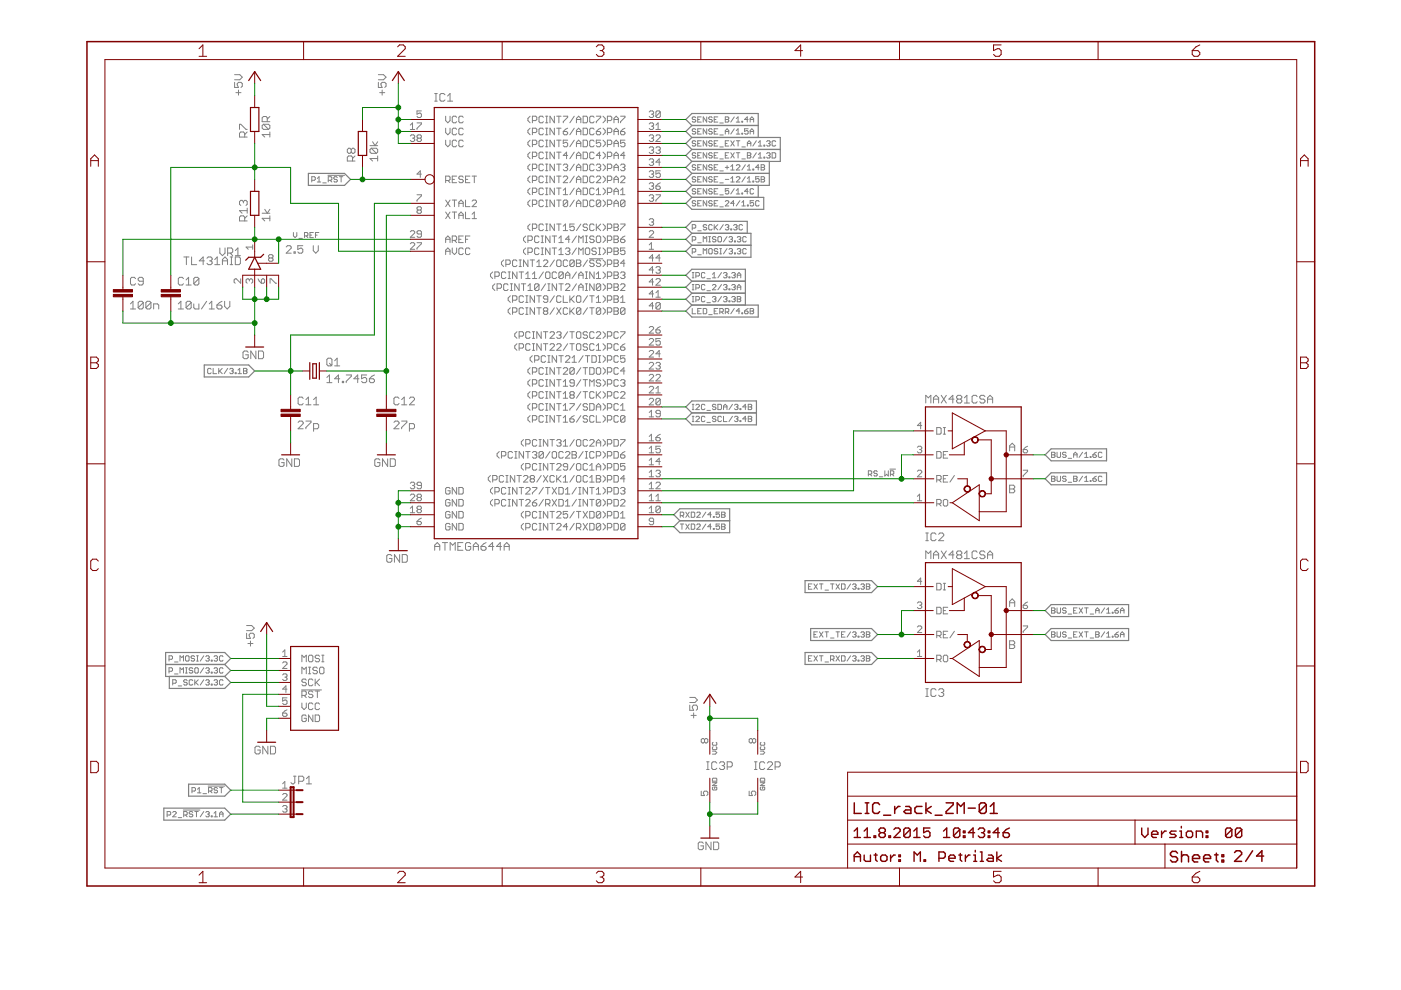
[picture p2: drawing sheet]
<svg xmlns="http://www.w3.org/2000/svg" width="297mm" height="210mm" viewBox="0 0 297 210" stroke-linecap="round" stroke-linejoin="round" font-family="sans-serif">
<g fill="none" stroke="#808080" stroke-width=".21">
<path d="M49.7 17.5v1h.9l-.3-.8 .3-.2h.5l.3 .2v.6l-.3 .2M49.7 15.8h1.1l.6 .6-.6 .5h-1.1M50 19.6h1.1M50.6 19.1v1.1M80.2 17.5v1h.8l-.2-.8 .2-.2h.6l.3 .2v.6l-.3 .2M80.2 15.8h1.1l.6 .6-.6 .5h-1.1M80.5 19.6h1.1M81 19.1v1.1M92.2 19.8h.5M92.4 19.8v1.6M50.8 27.4v-1h.3l1.1 1h.2M51.9 29.1v-.8l-.3-.3h-.5l-.3 .3v.8h1.6"/>
<path d="M52.4 28l-.5 .5M55.9 26.4h1l.3 .2v.6l-.3 .2M55.9 26.4l-.3 .2v.6l.3 .2h1M55.9 26.4l1 1M56.7 25.8v-.8l-.3-.3h-.5l-.3 .3v.8h1.6M57.2 28v1.1M57.2 28.5h-1.6l.5 .6M57.2 24.7l-.5 .6M66.1 38.2h.6l.1-.2v-.3l-.1-.2h-.6v1.1M67.3 38.6h.7M67.3 37.8l.3-.3v1.1M68.4 38.8h.8"/>
<path d="M69.5 37.2h3.5M69.6 38.2h.6l.2-.2v-.3l-.2-.2h-.6v1.1M70 38.2l.4 .4M71.5 37.7l-.2-.2h-.3l-.2 .3 .2 .2h.3l.2 .4-.2 .2h-.3l-.2-.2M71.9 37.5h.8M72.3 37.5v1.1M74.5 31.7l-.3-.3h-.3l-.3 .3v.5l.3 .3h.3l.3-.3M74.5 31.7l.2-.3h.3l.3 .3v.5l-.3 .3h-.3l-.2-.3M74.5 31.7v.5M74.7 34.1v-.8l-.2-.2h-.6l-.3 .2v.8h1.7M75.3 33.1l-.6 .5M78.4 30.9h1.7"/>
<path d="M78.7 31.4h1.1l.3 .3v.5l-.3 .3M78.7 31.4l-.3 .3v.5l.3 .3h1.1M78.7 31.4l1.1 1.1M79 30.1l.5 .8 .6-.8M80.1 33.6h-1.7l.6 .5M80.1 33.1v1M87 27.5h.9M87 28.8l.2-.2h.5l.2 .2-.2 .5M87 26.5l.5-.4v1.4M87.5 29.3h.2M87.7 29.3l.2 .2-.2 .5h-.5l-.2-.2M88.4 26.1h.9v.2l-.9 .9v.3"/>
<path d="M88.6 29.3l-.2 .2 .2 .5h.5l.2-.2-.2-.5M88.6 29.3l-.2-.2 .2-.5h.5l.2 .2-.2 .5M88.6 29.3h.5M89.3 23.5h-.9v.7l.5-.2 .4 .2v.5l-.2 .2h-.5l-.2-.2M89.3 36.9h-.9l.7-.7v1.4M92.2 21.4h.5M94.3 20.1l-.2-.3h-.6l-.2 .3v1.1l.2 .2h.6l.2-.2M94.5 24.6v1l.5 .4 .4-.4v-1M94.5 27.2v.9l.5 .5 .4-.5v-.9M94.5 29.7v.9l.5 .5 .4-.5v-.9M94.5 38.3h.7l.2-.3v-.4l-.2-.3h-.7v1.4M94.9 21.4h1.1"/>
<path d="M94.9 20.4l.5-.6v1.6M95 38.3l.4 .4M95.9 38h.5M96.8 24.9l-.2-.3h-.5l-.2 .3v.9l.2 .2h.5l.2-.2M96.8 30l-.2-.3h-.5l-.2 .3v.9l.2 .2h.5l.2-.2M96.8 27.4l-.2-.2h-.5l-.2 .2v.9l.2 .3h.5l.2-.3M96.8 37.3h-.9v1.4h.9M98.2 30l-.2-.3h-.5l-.2 .3v.9l.2 .2h.5l.2-.2M98.2 27.4l-.2-.2h-.5l-.2 .2v.9l.2 .3h.5l.2-.3M98.2 37.6l-.2-.3h-.5l-.2 .3 .2 .4h.5l.2 .3-.2 .4h-.5l-.2-.2M98.2 24.9l-.2-.3h-.5l-.2 .3v.9l.2 .2h.5l.2-.2M98.7 38h.5"/>
<path d="M99.6 37.3h-.9v1.4h.9M100.1 37.3h.9M100.6 37.3v1.4M112.4 24.6l-.5 .5v.5l.5 .4M112.4 27.2l-.5 .4v.5l.5 .5M112.4 29.7l-.5 .5v.4l.5 .5M112.4 32.3l-.5 .4v.5l.5 .5M112.4 34.8l-.5 .5v.4l.5 .5M112.4 37.3l-.5 .5v.5l.5 .4M112.4 39.9l-.5 .4v.5l.5 .5M112.9 25.6h.7l.2-.3v-.4l-.2-.3h-.7v1.4M112.9 28.1h.7l.2-.2v-.5l-.2-.2h-.7v1.4"/>
<path d="M112.9 30.6h.7l.2-.2v-.4l-.2-.3h-.7v1.4M112.9 33.2h.7l.2-.2v-.5l-.2-.2h-.7v1.4M112.9 35.7h.7l.2-.2v-.5l-.2-.2h-.7v1.4M112.9 38.3h.7l.2-.3v-.4l-.2-.3h-.7v1.4M115.2 24.9l-.2-.3h-.5l-.2 .3v.9l.2 .2h.5l.2-.2M115.2 27.4l-.2-.2h-.5l-.2 .2v.9l.2 .3h.5l.2-.3M115.2 30l-.2-.3h-.5l-.2 .3v.9l.2 .2h.5l.2-.2M115.2 32.5l-.2-.2h-.5l-.2 .2v.9l.2 .3h.5l.2-.3M115.2 35l-.2-.2h-.5l-.2 .2v1l.2 .2h.5l.2-.2M115.2 37.6l-.2-.3h-.5l-.2 .3v.9l.2 .2h.5l.2-.2M115.7 27.2h.4M115.7 28.6h.4"/>
<path d="M115.7 24.6h.4M115.7 26h.4M115.7 29.7h.4M115.7 31.1h.4M115.7 32.3h.4M115.7 33.7h.4M115.7 34.8h.4M115.7 36.2h.4M115.7 37.3h.4M115.7 38.7h.4M115.7 39.9h.4M115.9 24.6v1.4"/>
<path d="M115.9 27.2v1.4M115.9 29.7v1.4M115.9 32.3v1.4M115.9 34.8v1.4M115.9 37.3v1.4M115.9 39.9v1.4M117.5 24.6v1.4l-.9-1.4v1.4M117.5 27.2v1.4l-.9-1.4v1.4M117.5 29.7v1.4l-.9-1.4v1.4M117.5 32.3v1.4l-.9-1.4v1.4M117.5 34.8v1.4l-.9-1.4v1.4M117.5 37.3v1.4l-.9-1.4v1.4"/>
<path d="M117.5 39.9v1.4l-.9-1.4v1.4M118 27.2h1M118 24.6h1M118 29.7h1M118 32.3h1M118 34.8h1M118 37.3h1M118 39.9h1M118.5 24.6v1.4M118.5 27.2v1.4M118.5 29.7v1.4M118.5 32.3v1.4"/>
<path d="M118.5 34.8v1.4M118.5 37.3v1.4M118.5 39.9v1.4M119.4 37.6l.3-.3h.4l.3 .3v.2l-1 .9h1M119.4 24.6h1v.3l-1 .9v.2M119.4 27.9h.7l.3 .4-.3 .3h-.4l-.3-.3zM119.4 35l.3-.2h.4l.3 .2-.3 .5M119.9 35.5h.2M120.1 35.5l.3 .2-.3 .5h-.4l-.3-.2M120.4 29.7h-1v.7l.7-.2 .3 .2v.5l-.3 .2h-.4l-.3-.2M120.4 33h-1l.7-.7v1.4M120.4 27.2l-1 .7"/>
<path d="M121.8 27.2l-1 1.4M121.8 24.6l-1 1.4M121.8 29.7l-1 1.4M121.8 32.3l-1 1.4M121.8 34.8l-1 1.4M121.8 37.3l-1 1.4M121.8 39.9l-1 1.4M122.2 26v-.9l.5-.5 .4 .5v.9M122.2 28.6v-1l.5-.4 .4 .4v1M122.2 31.1v-.9l.5-.5 .4 .5v.9M122.2 33.7v-1l.5-.4 .4 .4v1M122.2 36.2v-.9l.5-.5 .4 .5v.9"/>
<path d="M122.2 38.7v-.9l.5-.5 .4 .5v.9M122.2 27.9h.9M122.2 25.3h.9M122.2 30.4h.9M122.2 33h.9M122.2 35.5h.9M122.2 38h.9M123.6 29.7h.7l.3 .3v.9l-.3 .2h-.7zM123.6 32.3h.7l.3 .2v.9l-.3 .3h-.7zM123.6 27.2h.7l.3 .2v.9l-.3 .3h-.7zM123.6 24.6h.7l.3 .3v.9l-.3 .2h-.7zM123.6 34.8h.7l.3 .2v1l-.3 .2h-.7z"/>
<path d="M123.6 37.3h.7l.3 .3v.9l-.3 .2h-.7zM123.6 39.9h.7l.3 .2v.9l-.3 .3h-.7zM126 27.4l-.3-.2h-.4l-.3 .2v.9l.3 .3h.4l.3-.3M126 24.9l-.3-.3h-.4l-.3 .3v.9l.3 .2h.4l.3-.2M126 30l-.3-.3h-.4l-.3 .3v.9l.3 .2h.4l.3-.2M126 32.5l-.3-.2h-.4l-.3 .2v.9l.3 .3h.4l.3-.3M126 35l-.3-.2h-.4l-.3 .2v1l.3 .2h.4l.3-.2M126 37.6l-.3-.3h-.4l-.3 .3v.9l.3 .2h.4l.3-.2M126.4 24.6h1v.3l-1 .9v.2M126.4 27.9h.7l.3 .4-.3 .3h-.4l-.3-.3zM126.4 35l.3-.2h.4l.3 .2-.3 .5M126.4 37.6l.3-.3h.4l.3 .3v.2l-1 .9h1"/>
<path d="M126.9 35.5h.2M127.1 35.5l.3 .2-.3 .5h-.4l-.3-.2M127.4 29.7h-1v.7l.7-.2 .3 .2v.5l-.3 .2h-.4l-.3-.2M127.4 33h-1l.7-.7v1.4M127.4 27.2l-1 .7M127.8 24.6l.5 .5v.5l-.5 .4M127.8 27.2l.5 .4v.5l-.5 .5M127.8 29.7l.5 .5v.4l-.5 .5M127.8 32.3l.5 .4v.5l-.5 .5M127.8 34.8l.5 .5v.4l-.5 .5M127.8 37.3l.5 .5v.5l-.5 .4M127.8 39.9l.5 .4v.5l-.5 .5"/>
<path d="M128.8 25.6h.7l.2-.3v-.4l-.2-.3h-.7v1.4M128.8 28.1h.7l.2-.2v-.5l-.2-.2h-.7v1.4M128.8 30.6h.7l.2-.2v-.4l-.2-.3h-.7v1.4M128.8 33.2h.7l.2-.2v-.5l-.2-.2h-.7v1.4M128.8 35.7h.7l.2-.2v-.5l-.2-.2h-.7v1.4M128.8 38.3h.7l.2-.3v-.4l-.2-.3h-.7v1.4M130.2 26v-.9l.4-.5 .5 .5v.9M130.2 28.6v-1l.4-.4 .5 .4v1M130.2 31.1v-.9l.4-.5 .5 .5v.9M130.2 33.7v-1l.4-.4 .5 .4v1M130.2 36.2v-.9l.4-.5 .5 .5v.9M130.2 38.7v-.9l.4-.5 .5 .5v.9"/>
<path d="M130.2 27.9h.9M130.2 25.3h.9M130.2 30.4h.9M130.2 33h.9M130.2 35.5h.9M130.2 38h.9M131.6 24.6h.9v.3l-.9 .9v.2M131.6 27.9h.7l.2 .4-.2 .3h-.5l-.2-.3zM131.6 35l.2-.2h.5l.2 .2-.2 .5M131.6 37.6l.2-.3h.5l.2 .3v.2l-.9 .9h.9M132 35.5h.3M132.3 35.5l.2 .2-.2 .5h-.5l-.2-.2"/>
<path d="M132.5 29.7h-.9v.7l.4-.2 .5 .2v.5l-.2 .2h-.5l-.2-.2M132.5 33h-.9l.7-.7v1.4M132.5 27.2l-.9 .7M137.6 23.7l.3-.2h.4l.3 .2-.3 .5M137.6 26.3l.3-.2h.4l.3 .2-.3 .5M137.6 28.8l.3-.2h.4l.3 .2-.3 .5M137.6 31.4l.3-.3h.4l.3 .3-.3 .4M137.6 33.9l.3-.2h.4l.3 .2-.3 .5M137.6 36.4l.3-.2h.4l.3 .2-.3 .5M137.6 39l.3-.2h.4l.3 .2-.3 .5M138.1 26.8h.2M138.1 24.2h.2"/>
<path d="M138.1 29.3h.2M138.1 31.8h.2M138.1 34.4h.2M138.1 36.9h.2M138.1 39.5h.2M138.3 39.5l.3 .2-.3 .5h-.4l-.3-.3M138.3 26.8l.3 .2-.3 .5h-.4l-.3-.3M138.3 24.2l.3 .2-.3 .5h-.4l-.3-.2M138.3 29.3l.3 .2-.3 .5h-.4l-.3-.2M138.3 31.8l.3 .3-.3 .4h-.4l-.3-.2M138.3 34.4l.3 .2-.3 .5h-.4l-.3-.3M138.3 36.9l.3 .2-.3 .5h-.4l-.3-.2"/>
<path d="M139.1 27.5h.9M139.1 39.5h.7l.2 .4-.2 .3h-.5l-.2-.3zM139.1 28.8l.2-.2h.5l.2 .2v.3l-.9 .9h.9M139.1 31.4l.2-.3h.5l.2 .3-.2 .4M139.1 26.5l.4-.4v1.4M139.5 31.8h.3M139.8 31.8l.2 .3-.2 .4h-.5l-.2-.2M140 38.8l-.9 .7M140 23.7l-.2-.2h-.5l-.2 .2v1M140 36.2h-.9v.7l.7-.2 .2 .2v.5l-.2 .2h-.5l-.2-.2M140 23.7v1l-.2 .2h-.5l-.2-.2M140 34.4h-.9l.7-.7v1.4"/>
<path d="M140 23.7l-.9 1M147.5 30l-.2-.2h-.4l-.1 .4 .1 .2h.4l.2 .4-.2 .2h-.4l-.1-.2M147.5 25l-.2-.2h-.4l-.1 .2 .1 .3h.4l.2 .2-.2 .4h-.4l-.1-.2M147.5 27.5l-.2-.2h-.4l-.1 .4 .1 .2h.4l.2 .4-.2 .1h-.4l-.1-.1M147.5 32.6l-.2-.2h-.4l-.1 .4 .1 .2h.4l.2 .3-.2 .2h-.4l-.1-.2M147.5 35.1l-.2-.2h-.4l-.1 .4 .1 .2h.4l.2 .4-.2 .1h-.4l-.1-.1M147.5 37.7l-.2-.2h-.4l-.1 .3 .1 .2h.4l.2 .4-.2 .2h-.4l-.1-.2M147.9 27.9h.4M147.9 25.3h.4M147.9 30.4h.4M147.9 33h.4M147.9 35.5h.4"/>
<path d="M147.9 38h.4M148.7 24.8h-.8v1.1h.8M148.7 27.3h-.8v1.1h.8M148.7 29.8h-.8v1.2h.8M148.7 32.4h-.8v1.1h.8M148.7 34.9h-.8v1.1h.8M148.7 37.5h-.8v1.1h.8M149.8 24.8v1.1l-.7-1.1v1.1M149.8 27.3v1.1l-.7-1.1v1.1M149.8 29.8v1.2l-.7-1.2v1.2M149.8 32.4v1.1l-.7-1.1v1.1M149.8 34.9v1.1l-.7-1.1v1.1"/>
<path d="M149.8 37.5v1.1l-.7-1.1v1.1M151 32.6l-.2-.2h-.3l-.2 .2 .2 .4h.3l.2 .1-.2 .4h-.3l-.2-.2M151 25l-.2-.2h-.3l-.2 .2 .2 .3h.3l.2 .2-.2 .4h-.3l-.2-.2M151 27.5l-.2-.2h-.3l-.2 .2 .2 .4h.3l.2 .2-.2 .3h-.3l-.2-.1M151 35.1l-.2-.2h-.3l-.2 .2 .2 .4h.3l.2 .2-.2 .3h-.3l-.2-.1M151 30l-.2-.2h-.3l-.2 .2 .2 .4h.3l.2 .2-.2 .4h-.3l-.2-.2M151 37.7l-.2-.2h-.3l-.2 .2 .2 .3h.3l.2 .2-.2 .4h-.3l-.2-.2M151.4 27.9h.4M151.4 25.3h.4M151.4 30.4h.4M151.4 33h.4M151.4 35.5h.4"/>
<path d="M151.4 38h.4M152.2 24.8h-.8v1.1h.8M152.2 27.3h-.8v1.1h.8M152.2 29.8h-.8v1.2h.8M152.2 32.4h-.8v1.1h.8M152.2 34.9h-.8v1.1h.8M152.2 37.5h-.8v1.1h.8M152.6 26.1h.8M152.6 28.6h.8M152.6 36.2h.8M152.6 38.8h.8M152.6 33.7h.8"/>
<path d="M152.6 31.2h.8M153.8 27.9h.7M153.8 25.3h.5M153.8 30.4h.4M153.8 33h.4M153.8 35.5h.7M153.8 38h.7M153.8 24.8h.5l.2 .2-.2 .3 .2 .4-.2 .2h-.5zM153.8 28.4v-.7l.4-.4 .3 .4v.7M154.2 35.1v.8M154.5 29.8h-.7v1.2h.7M154.5 32.4h-.7v1.1h.7"/>
<path d="M154.9 37.8l.4-.3v1.1M154.9 35.3l.4-.4v1.1M154.9 36h.8M154.9 38.6h.8M154.9 32.4l.8 1.1M154.9 29.8l.8 1.2M155.7 27.3l-.8 1.1M155.7 24.8l-.8 1.1M155.7 32.4l-.8 1.1M155.7 29.8l-.8 1.2M156.1 37.7l.2-.2h.4l.2 .2v.1l-.8 .8h.8M156.1 35.1l.2-.2h.4l.2 .2v.2l-.8 .7h.8"/>
<path d="M156.1 25.1l.4-.3v1.1M156.1 27.7l.4-.4v1.1M156.1 28.4h.8M156.1 25.9h.8M156.1 32.4h.8M156.1 29.8h.8M156.5 29.8v1.2M156.5 32.4v1.1M157.3 25.7h.2v.2h-.2zM157.3 28.3h.2v.1h-.2zM157.3 33.7h.7M157.3 31.2h.7"/>
<path d="M158 34.9l-.7 1.1M158 37.5l-.7 1.1M158.5 35.3l.3-.4v1.1M158.5 37.8l.3-.3v1.1M158.5 32.4h.5l.2 .2-.2 .4 .2 .3-.2 .2h-.5zM158.5 31v-.8l.3-.4 .4 .4v.8M158.5 30.4h.7M158.5 33h.5M158.5 36h.7M158.5 38.6h.7M158.6 25.3h-.7l.5-.5v1.1M158.6 27.3h-.7v.6l.3-.2 .4 .2v.4l-.2 .1h-.3l-.2-.1"/>
<path d="M159 25.9v-.8l.4-.3 .4 .3v.8M159 27.9h.8M159 25.3h.8M159 28.4v-.7l.4-.4 .4 .4v.7M159.6 35.9h.2v.1h-.2zM159.6 38.4h.2v.2h-.2zM160.4 32.4l-.8 1.1M160.4 29.8l-.8 1.2M160.8 30.2l.4-.4v1.2M160.8 32.8l.4-.4v1.1M160.8 33.5h.7M160.8 31h.7"/>
<path d="M161 37.5h-.8v.5l.4-.2 .4 .2v.4l-.2 .2h-.4l-.2-.2M161 35.5h-.8l.6-.6v1.1M161.4 34.9h.5l.2 .2-.2 .4 .2 .4-.2 .1h-.5zM161.4 37.5h.5l.2 .2-.2 .3 .2 .4-.2 .2h-.5zM161.4 35.5h.5M161.4 38h.5M162 30.8h.1v.2h-.1zM162 33.3h.1v.2h-.1zM162.5 32.6l.2-.2h.4l.2 .2-.2 .4M162.5 30l.2-.2h.4l.2 .2-.2 .4M162.9 30.4h.2M162.9 33h.2"/>
<path d="M163.1 33l.2 .1-.2 .4h-.4l-.2-.2M163.1 30.4l.2 .2-.2 .4h-.4l-.2-.2M163.7 32.4h.6l.2 .2v.7l-.2 .2h-.6zM164.5 30l-.2-.2h-.4l-.2 .2v.8l.2 .2h.4l.2-.2M28.7 59.1l-.2-.3h-.6l-.2 .3v1.1l.2 .2h.6l.2-.2M30.4 59.6h-.8l-.3-.2v-.3l.3-.3h.5l.3 .3v1.1l-.3 .2h-.5l-.3-.2M38.9 59.1l-.3-.3h-.5l-.3 .3v1.1l.3 .2h.5l.3-.2M39 54.5h1.1M39.5 59.4l.5-.6v1.6M39.5 54.5v1.6M40.6 54.5v1.6h1.1M42.2 59.1l-.3-.3h-.5l-.3 .3v1.1"/>
<path d="M42.2 59.1v1.1l-.3 .2h-.5l-.3-.2M42.2 59.1l-1.1 1.1M43.3 55.3h-1.1l.9-.8v1.6M43.9 54.8l.3-.3h.5l.3 .3v.2l-.3 .3M44.4 55.3h.3M44.7 55.3l.3 .3v.2l-.3 .3h-.5l-.3-.3M45.5 56.1h1.1M45.5 55l.6-.5v1.6M46.6 52.6v1.1l.6 .5 .5-.5v-1.1M47.2 55.3h1M47.2 56.1v-1.1l.5-.5 .5 .5v1.1M48.3 53.7h.8l.2-.3v-.5l-.2-.3h-.8v1.6"/>
<path d="M48.8 54.5h.5M48.8 56.1h.5M48.8 53.7l.5 .5M49.1 54.5v1.6M49.9 54.5h.8l.3 .3v1l-.3 .3h-.8zM49.9 53.1l.5-.5v1.6M49.9 54.2h1.1M51 59.1v.9l-.9-.9h-.2l-.3 .3v.4l.3 .2M51.6 42.8l-.3-.3h-.2l-.3 .3v.5l.3 .3M51.6 42.8l.3-.3h.3l.2 .3v.5l-.2 .3M51.6 42.8v.2M51.9 46.8v-.8l-.3-.2h-.5l-.3 .2v.8h1.6"/>
<path d="M52.4 45.8l-.5 .5M52.4 44.7h-1.6l.5 .5M52.4 44.1v1.1M52.9 59.4l-.3-.3-.4 .3v.4l.2 .2M52.9 59.4l.2-.3 .5 .3v.4l-.3 .2M52.9 59.4v.2M53.6 52.4h-1.4l.4 .5M53.6 51.9v1M54.7 59.1l.7 .9M55.4 59.4l.5-.3 .2 .3v.4l-.2 .2h-.5zM55.6 45.2h1.6M56.1 44.4l.6 .8 .5-.8"/>
<path d="M57.2 54.7l-.3 .2 .3 .5h.5l.2-.2-.2-.5M57.2 54.7l-.3-.2 .3-.5h.5l.2 .2-.2 .5M57.2 54.7h.5M57.2 46.3h-1.6l.5 .5M57.2 45.8v1M60.7 52.4l.3-.3h.5l.2 .3v.2l-1 1.1h1M62.2 49.3v.7l.4 .4 .3-.4v-.7M62.3 53.4h.3v.3h-.3zM63.4 50.5h.7M64.2 52.1h-1.1v.8l.6-.3h.2l.3 .3v.5l-.3 .3h-.5l-.3-.3M64.6 50h.5l.2-.2v-.3l-.2-.2h-.5v1.1M64.9 50l.4 .4"/>
<path d="M65.7 49.8h.4M66.4 52.1v1l.6 .6 .5-.6v-1M66.4 49.3h-.7v1.1h.7M66.9 49.8h.3M67.6 49.3h-.7v1.1M87 49.1l.2-.2h.5l.2 .2v.3l-.9 .9h.9M87 51.7l.2-.2h.5l.2 .2v.2l-.9 1h.9M88.4 41.3h.9v.2l-.9 1v.2M88.4 51.5h.9v.2l-.9 .9v.3M88.6 44.5l-.2 .3 .2 .4h.5l.2-.2-.2-.5M88.6 44.5l-.2-.2 .2-.5h.5l.2 .3-.2 .4M88.6 44.5h.5"/>
<path d="M89.3 49.6h-.7l-.2-.2 .2-.5h.5l.2 .2v1l-.2 .2h-.5l-.2-.2M94.5 51.4v-.9l.5-.5 .4 .5v.9M94.5 54v-1l.5-.4 .4 .4v1M94.5 50.7h.9M94.5 53.3h.9M94.5 45l.9 1.4M94.5 42.4l.9 1.4M95.4 45l-.9 1.4M95.4 42.4l-.9 1.4M95.9 51h.7l.2-.3v-.4l-.2-.3h-.7v1.4M95.9 52.6v.9l.5 .5 .4-.5v-.9M95.9 42.4h.9"/>
<path d="M95.9 45h.9M96.4 51l.4 .4M96.4 42.4v1.4M96.4 45v1.4M97.3 43.8v-.9l.4-.5 .5 .5v.9M97.3 46.4v-1l.4-.4 .5 .4v1M97.3 50.7h.4M97.3 43.1h.9M97.3 45.7h.9M98.2 52.8l-.2-.2h-.5l-.2 .2v.9l.2 .3h.5l.2-.3M98.2 50h-.9v1.4h.9M98.7 42.4v1.4h.9"/>
<path d="M98.7 45v1.4h.9M98.7 50.7h.5M99.6 50h-.9v1.4M99.6 52.8l-.2-.2h-.5l-.2 .2v.9l.2 .3h.5l.2-.3M100.1 46.4h.9M100.1 42.7l.2-.3h.5l.2 .3v.2l-.9 .9h.9M100.1 45.4l.5-.4v1.4M104.5 57.7l-.5 .4v.5l.5 .5M104.9 58.6h.7l.3-.2v-.5l-.3-.2h-.7v1.4M106.8 55.1l-.5 .5v.4l.5 .5M107.3 57.9l-.3-.2h-.4l-.3 .2v.9l.3 .3h.4l.3-.3M107.3 56h.6l.3-.2v-.4l-.3-.3h-.6v1.4"/>
<path d="M107.7 57.7h.5M107.7 59.1h.5M108 57.7v1.4M109.6 55.4l-.2-.3h-.5l-.2 .3v.9l.2 .2h.5l.2-.2M109.6 57.7v1.4l-.9-1.4v1.4M110.1 55.1h.4M110.1 56.5h.4M110.1 57.7h.9M110.3 55.1v1.4M110.5 57.7v1.4M111.5 50l-.5 .5v.5l.5 .4M111.5 52.6l-.5 .4v.5l.5 .5"/>
<path d="M111.5 58.1l.4-.4v1.4M111.5 59.1h.9M111.9 55.1v1.4l-.9-1.4v1.4M111.9 51h.7l.3-.3v-.4l-.3-.3h-.7v1.4M111.9 53.5h.7l.3-.2v-.5l-.3-.2h-.7v1.4M112.4 42.4l-.5 .5v.4l.5 .5M112.4 47.5l-.5 .5v.4l.5 .5M112.4 55.1h.9M112.9 55.1v1.4M112.9 40.8h.7l.2-.2v-.5l-.2-.2h-.7v1.4M112.9 43.3h.7l.2-.2v-.4l-.2-.3h-.7v1.4M112.9 48.4h.7l.2-.2v-.5l-.2-.2h-.7v1.4"/>
<path d="M112.9 58.1l.4-.4v1.4M112.9 59.1h.9M113.8 55.6l.5-.5v1.4M113.8 56.5h.9M114.3 50.3l-.3-.3h-.4l-.3 .3v.9l.3 .2h.4l.3-.2M114.3 52.8l-.3-.2h-.4l-.3 .2v.9l.3 .3h.4l.3-.3M114.7 50h.5M114.7 51.4h.5M114.7 52.6h.5M114.7 54h.5M115 50v1.4M115 52.6v1.4"/>
<path d="M115.2 42.7l-.2-.3h-.5l-.2 .3v.9l.2 .2h.5l.2-.2M115.2 55.4l.2-.3h.5l.2 .3v.2l-.9 .9h.9M115.2 40.1l-.2-.2h-.5l-.2 .2v.9l.2 .3h.5l.2-.3M115.2 47.7l-.2-.2h-.5l-.2 .2v1l.2 .2h.5l.2-.2M115.2 57.7l-.9 1.4M115.7 57.9l.2-.2h.5l.2 .2v.9l-.2 .3h-.5l-.2-.3zM115.7 47.5h.4M115.7 48.9h.4M115.7 41.3h.4M115.7 42.4h.4M115.7 43.8h.4M115.9 42.4v1.4"/>
<path d="M115.9 47.5v1.4M116.6 50v1.4l-.9-1.4v1.4M116.6 52.6v1.4l-.9-1.4v1.4M117.1 50h.9M117.1 52.6h.9M117.5 42.4v1.4l-.9-1.4v1.4M117.5 47.5v1.4l-.9-1.4v1.4M117.5 50v1.4M117.5 52.6v1.4M117.5 55.1l-.9 1.4M118 57.9l-.2-.2h-.5l-.2 .2v.9l.2 .3h.5l.2-.3M118 55.4l.3-.3h.4l.3 .3v.9l-.3 .2h-.4l-.3-.2z"/>
<path d="M118 47.5h1M118 42.4h1M118.5 50.5l.5-.5v1.4M118.5 53l.5-.4v1.4M118.5 42.4v1.4M118.5 47.5v1.4M118.5 51.4h.9M118.5 54h.9M119.4 40.3l.5-.4v1.4M119.4 48l.5-.5v1.4M119.4 57.9l-.2-.2h-.5l-.2 .2v.9M119.4 57.9v.9l-.2 .3h-.5l-.2-.3"/>
<path d="M119.4 48.9h1M119.4 57.9l-.9 .9M119.4 41.3h1M119.9 59.1v-1l.5-.4 .4 .4v1M119.9 52.8l.2-.2h.5l.2 .2-.2 .5M119.9 58.4h.9M120.4 42.7v.9l-.3 .2h-.4l-.3-.2M120.4 42.7l-.3-.3h-.4l-.3 .3v.9M120.4 55.4l-.3-.3h-.4l-.3 .3v.9l.3 .2h.4l.3-.2M120.4 53.3h.2M120.4 42.7l-1 .9M120.6 53.3l.2 .2-.2 .5h-.5l-.2-.3"/>
<path d="M120.8 50.7h-.9l.7-.7v1.4M121.8 47.5h-1v.7l.5-.2 .5 .2v.5l-.3 .2h-.4l-.3-.2M121.8 55.4l-.3-.3h-.4l-.3 .3v.9M121.8 55.4v.9l-.3 .2h-.4l-.3-.2M121.8 55.4l-1 .9M121.8 42.4l-1 1.4M122.2 41.3v-1l.5-.4 .4 .4v1M122.2 43.8v-.9l.5-.5 .4 .5v.9M122.2 55.1h.7l.2 .3-.2 .4 .2 .5-.2 .2h-.7zM122.2 50l-.9 1.4M122.2 52.6l-.9 1.4M122.2 55.8h.7"/>
<path d="M122.2 57.7l-.9 1.4M122.2 40.6h.9M122.2 43.1h.9M122.7 51.4v-1.4l.5 .5 .4-.5v1.4M122.7 54v-1.4l.5 .4 .4-.4v1.4M122.7 59.1v-1l.5-.4 .4 .4v1M122.7 58.4h.9M123.1 47.5l-.9 1.4M123.6 42.4h.7l.3 .3v.9l-.3 .2h-.7zM124.1 52.8l.2-.2h.5l.2 .2v.9l-.2 .3h-.5l-.2-.3zM124.1 50h.5M124.1 51.4h.5"/>
<path d="M124.1 57.7h.5M124.1 59.1h.5M124.3 50v1.4M124.3 57.7v1.4M124.6 47.7l-.3-.2h-.4l-.3 .2 .3 .5h.4l.3 .2-.3 .5h-.4l-.3-.2M124.6 55.1l-1 1.4M125 54.9h2.8M126 42.7l-.3-.3h-.4l-.3 .3v.9l.3 .2h.4l.3-.2M126 50.3l-.3-.3h-.4l-.3 .5 .3 .2h.4l.3 .5-.3 .2h-.4l-.3-.2M126 55.4l-.3-.3h-.4l-.3 .5 .3 .2h.4l.3 .5-.3 .2h-.4l-.3-.2M126 57.7v1.4l-1-1.4v1.4M126 40.1l-.3-.2h-.4l-.3 .2v.9l.3 .3h.4l.3-.3"/>
<path d="M126 47.7l-.3-.2h-.4l-.3 .2v1l.3 .2h.4l.3-.2M126.4 50.3l.3-.3h.4l.3 .3v.9l-.3 .2h-.4l-.3-.2zM126.4 47.5v1.4M126.4 52.8l-.2-.2h-.5l-.2 .2 .2 .5h.5l.2 .2-.2 .5h-.5l-.2-.3M126.4 40.3l.5-.4v1.4M126.4 58.1l.5-.4v1.4M126.4 59.1h1M126.4 41.3h1M126.7 48.2l.7 .7M126.9 52.6h.5M126.9 54h.5M127.1 52.6v1.4"/>
<path d="M127.4 42.7l-.3-.3h-.4l-.3 .3v.9M127.4 55.4l-.3-.3h-.4l-.3 .5 .3 .2h.4l.3 .5-.3 .2h-.4l-.3-.2M127.4 42.7v.9l-.3 .2h-.4l-.3-.2M127.4 47.5l-1 .9M127.4 42.7l-1 .9M127.8 42.4l.5 .5v.4l-.5 .5M127.8 47.5l.5 .5v.4l-.5 .5M127.8 50l.5 .5v.5l-.5 .4M127.8 52.6l.5 .4v.5l-.5 .5M127.8 55.1l.5 .5v.4l-.5 .5M127.8 57.7l.5 .4v.5l-.5 .5M128.8 40.8h.7l.2-.2v-.5l-.2-.2h-.7v1.4"/>
<path d="M128.8 43.3h.7l.2-.2v-.4l-.2-.3h-.7v1.4M128.8 48.4h.7l.2-.2v-.5l-.2-.2h-.7v1.4M128.8 51h.7l.2-.3v-.4l-.2-.3h-.7v1.4M128.8 53.5h.7l.2-.2v-.5l-.2-.2h-.7v1.4M128.8 56h.7l.2-.2v-.4l-.2-.3h-.7v1.4M128.8 58.6h.7l.2-.2v-.5l-.2-.2h-.7v1.4M130.2 43.8v-.9l.4-.5 .5 .5v.9M130.2 41.3v-1l.4-.4 .5 .4v1M130.2 47.5h.7l.2 .2-.2 .5 .2 .5-.2 .2h-.7zM130.2 50h.7l.2 .3-.2 .4 .2 .5-.2 .2h-.7zM130.2 52.6h.7l.2 .2-.2 .5 .2 .4-.2 .3h-.7zM130.2 55.1h.7l.2 .3-.2 .4 .2 .5-.2 .2h-.7z"/>
<path d="M130.2 57.7h.7l.2 .2-.2 .5 .2 .4-.2 .3h-.7zM130.2 48.2h.7M130.2 50.7h.7M130.2 53.3h.7M130.2 55.8h.7M130.2 58.4h.7M130.2 40.6h.9M130.2 43.1h.9M131.6 47.5h.9v.2l-.9 1v.2M131.6 50.7h.7l.2 .5-.2 .2h-.5l-.2-.2zM131.6 57.9l.2-.2h.5l.2 .2-.2 .5M131.6 40.3l.4-.4v1.4"/>
<path d="M131.6 41.3h.9M132 58.4h.3M132.3 58.4l.2 .2-.2 .5h-.5l-.2-.3M132.5 52.6h-.9v.7l.4-.3 .5 .3v.4l-.2 .3h-.5l-.2-.3M132.5 42.7v.9l-.2 .2h-.5l-.2-.2M132.5 42.7l-.2-.3h-.5l-.2 .3v.9M132.5 55.8h-.9l.7-.7v1.4M132.5 50l-.9 .7M132.5 42.7l-.9 .9M137.6 51.9l.5-.4v1.4M137.6 41.5l.3-.2h.4l.3 .2-.3 .5M137.6 46.6l.3-.2h.4l.3 .2-.3 .5"/>
<path d="M137.6 49.1l.3-.2h.4l.3 .2v.3l-1 .9h1M137.6 52.9h1M138.1 47.1h.2M138.1 42h.2M138.3 47.1l.3 .2-.3 .5h-.4l-.3-.3M138.3 42l.3 .2-.3 .5h-.4l-.3-.2M138.6 59.8h-1l.7-.7v1.4M138.6 54.7h-1l.7-.7v1.4M138.6 57.2h-1l.7-.7v1.4M139.1 41.3h.9v.2l-.9 1v.2M139.1 56.8l.2-.3h.5l.2 .3-.2 .4M139.1 59.3l.2-.2h.5l.2 .2v.2l-.9 1h.9"/>
<path d="M139.5 57.2h.3M139.8 57.2l.2 .3-.2 .4h-.5l-.2-.2M140 54.7h-.9l.7-.7v1.4M146.8 53.4h.5l.2-.1v-.4l-.2-.2h-.5v1.1M146.8 48.4h.5l.2-.2v-.4l-.2-.2h-.5v1.1M146.8 50.9h.5l.2-.2v-.3l-.2-.2h-.5v1.1M146.8 58.9h.3M146.8 57.8h.3M146.9 57.8v1.1M147.5 40.2l-.2-.2h-.4l-.1 .4 .1 .2h.4l.2 .3-.2 .2h-.4l-.1-.2M147.5 42.7l-.2-.2h-.4l-.1 .4 .1 .2h.4l.2 .4-.2 .2h-.4l-.1-.2M147.5 58.5h.6l.2-.1v-.4l-.2-.2h-.6v1.1"/>
<path d="M147.9 48.9h.8M147.9 40.6h.4M147.9 43.1h.4M147.9 51.5h.8M147.9 54h.8M148.7 42.5h-.8v1.2h.8M148.7 40h-.8v1.1h.8M149.1 51.3v-1.1l.4 .3 .3-.3v1.1M149.1 53.8v-1.1l.4 .4 .3-.4v1.1M149.5 58l-.2-.2h-.4l-.2 .2v.7l.2 .2h.4l.2-.2M149.8 40v1.1l-.7-1.1v1.1M149.8 42.5v1.2l-.7-1.2v1.2"/>
<path d="M149.8 47.8l-.2-.2h-.3l-.2 .4 .2 .2h.3l.2 .4-.2 .1h-.3l-.2-.1M149.9 59.1h.7M150.3 52.9l.2-.2h.3l.2 .2v.7l-.2 .2h-.3l-.2-.2zM150.3 50.2h.3M150.3 51.3h.3M150.5 50.2v1.1M151 40.2l-.2-.2h-.3l-.2 .2 .2 .4h.3l.2 .2-.2 .3h-.3l-.2-.2M151 47.8l-.2-.2h-.3l-.2 .2v.8l.2 .1h.3l.2-.1M151 42.7l-.2-.2h-.3l-.2 .2 .2 .4h.3l.2 .2-.2 .4h-.3l-.2-.2M151 58.2l.4-.4v1.1M151 58.9h.8M151.4 40.6h.4"/>
<path d="M151.4 43.1h.4M151.4 47.6v1.1M151.6 48.2l.6 .5M151.8 50.4l-.2-.2h-.4l-.2 .2 .2 .3 .6 .2-.2 .4h-.4l-.2-.2M152.2 52.9l-.2-.2h-.4l-.2 .2 .2 .4h.4l.2 .1-.2 .4h-.4l-.2-.2M152.2 42.5h-.8v1.2h.8M152.2 40h-.8v1.1h.8M152.2 47.6l-.8 .8M152.2 50.4l.2-.2h.4l.2 .2v.7l-.2 .2h-.4l-.2-.2zM152.6 43.9h.8M152.6 41.3h.8M152.6 52.7h.4"/>
<path d="M152.6 53.8h.4M152.8 52.7v1.1M153 57.8l-.8 1.1M153.4 47.6l-.8 1.1M153.4 58l.2-.2h.3l.2 .2-.2 .4M153.8 58.4h.1M153.8 47.8l.2-.2h.3l.2 .2-.2 .4M153.8 42.7l.2-.2h.3l.2 .2v.2l-.7 .8h.7M153.9 58.4l.2 .1-.2 .4h-.3l-.2-.2M154.1 50.2l-.7 1.1M154.1 52.7l-.7 1.1M154.2 48.2h.1"/>
<path d="M154.3 48.2l.2 .2-.2 .3h-.3l-.2-.1M154.5 40h-.7v.6l.4-.2 .3 .2v.3l-.2 .2h-.3l-.2-.2M154.6 50.4l.1-.2h.4l.2 .2-.2 .3M154.6 52.9l.1-.2h.4l.2 .2-.2 .4M154.6 58.7h.1v.2h-.1zM154.9 50.7h.2M154.9 53.3h.2M154.9 48.6h.2v.1h-.2zM155.1 50.7l.2 .2-.2 .4h-.4l-.1-.2M155.1 53.3l.2 .1-.2 .4h-.4l-.1-.2M155.1 58l.2-.2h.4l.2 .2-.2 .4M155.5 58.4h.2"/>
<path d="M155.5 47.8l.2-.2h.4l.2 .2-.2 .4M155.7 43.1h-.8l.6-.6v1.2M155.7 40l-.8 1.1M155.7 58.4l.2 .1-.2 .4h-.4l-.2-.2M155.7 53.6h.2v.2h-.2zM155.7 51.1h.2v.2h-.2zM155.9 48.2h.2M156.1 48.2l.2 .2-.2 .3h-.4l-.2-.1M156.1 40.4l.4-.4v1.1M156.1 41.1h.8M156.3 52.9l.2-.2h.4l.2 .2-.2 .4M156.3 58.4h.8"/>
<path d="M156.3 50.4l.2-.2h.4l.2 .2-.2 .3M156.3 58.9v-.7l.4-.4 .4 .4v.7M156.7 50.7h.2M156.7 53.3h.2M156.9 50.7l.2 .2-.2 .4h-.4l-.2-.2M156.9 53.3l.2 .1-.2 .4h-.4l-.2-.2M156.9 42.5l-.8 1.2M157.3 43.7h.7M157.3 42.9l.3-.4v1.2M157.3 40.9h.2v.2h-.2zM157.4 47.8l-.2-.2h-.3l-.2 .2v.8l.2 .1h.3l.2-.1M158.2 52.9l-.2-.2h-.3l-.2 .2v.7l.2 .2h.3l.2-.2"/>
<path d="M158.2 50.4l-.2-.2h-.3l-.2 .2v.7l.2 .2h.3l.2-.2M158.5 43.5h.1v.2h-.1zM158.6 40.6h-.7l.5-.6v1.1M159.8 40.2l-.2-.2h-.4l-.2 .2v.7l.2 .2h.4l.2-.2M159.8 42.5h-.8v.6l.4-.2 .4 .2v.4l-.2 .2h-.4l-.2-.2M161 42.7l-.2-.2h-.4l-.2 .2v.8l.2 .2h.4l.2-.2M27.7 65.5h1M27.7 64.4l.5-.5v1.6M30.4 64.2v1l-.3 .3h-.5l-.3-.3M30.4 64.2l-.3-.3h-.5l-.3 .3v1M30.4 64.2l-1.1 1M32 64.2v1l-.3 .3h-.5l-.3-.3"/>
<path d="M32 64.2l-.3-.3h-.5l-.3 .3v1M32 64.2l-1.1 1M32.6 65.5v-1.1h.8l.3 .3v.8M37.8 64.4l.6-.5v1.6M37.8 65.5h1.1M39.5 60.4h1M40.5 64.2v1l-.2 .3h-.6l-.2-.3M40.5 64.2l-.2-.3h-.6l-.2 .3v1M40.5 64.2l-1 1M41.1 64.4v.8l.3 .3h.8v-1.1M43.8 63.9l-1.1 1.6M44.4 65.5h1"/>
<path d="M44.4 64.4l.5-.5v1.6M44.8 78.3l-.2-.2h-.4l-.2 .2v.7l.2 .2h.4l.2-.2M45.2 78.1v1.1h.7M46 64.7h.8l.3 .3v.2l-.3 .3h-.5l-.3-.3zM46.4 78.1v1.1M46.5 78.7l.6 .5M47.1 63.9l-1.1 .8M47.1 78.1l-.7 .7M47.6 63.9v1.1l.6 .5 .5-.5v-1.1M48.3 78.1l-.8 1.1M48.7 78.3l.2-.2h.4l.1 .2-.1 .4M49.1 78.7h.2"/>
<path d="M49.3 78.7l.1 .1-.1 .4h-.4l-.2-.2M49.9 79h.2v.2h-.2zM50.5 79.2h.7M50.5 78.5l.3-.4v1.1M51.6 78.7h.6M51.6 78.1h.6l.2 .2-.2 .4 .2 .3-.2 .2h-.6zM52.6 74.7l-.3-.3h-.5l-.3 .3v1.1l.3 .3h.5l.3-.3v-.6h-.5M54.3 74.4v1.7l-1.1-1.7v1.7M54.8 74.4h.8l.3 .3v1.1l-.3 .3h-.8zM57.3 60v-.9h.2l.9 .9h.3M69.3 76.2l.3-.3h.5l.3 .3v1.1l-.3 .3h-.5l-.3-.3zM69.8 77l.6 .6"/>
<path d="M71 77.6h1M71 76.5l.5-.6v1.7M73.4 79.5h1.1v.3l-1.1 1.1v.2M77.7 79.5h-1v.8l.5-.3h.3l.2 .3v.6l-.2 .2h-.6l-.2-.2M79.4 79.5l-.6 .3-.5 .5M104.9 60.2l-.4 .4v.5l.4 .5M105.4 61.1h.7l.2-.2v-.5l-.2-.2h-.7v1.4M107.7 60.4l-.2-.2h-.5l-.2 .2v1l.2 .2h.5l.2-.2M108.2 62.7l-.5 .5v.4l.5 .5M108.2 65.3l-.5 .4v.5l.5 .5M108.2 60.2h.5M108.2 61.6h.5"/>
<path d="M108.4 60.2v1.4M108.7 63.6h.7l.2-.2v-.5l-.2-.2h-.7v1.4M108.7 66.2h.7l.2-.2v-.5l-.2-.2h-.7v1.4M109.6 70.3l-.5 .5v.5l.5 .4M109.6 72.9l-.5 .4v.5l.5 .5M110.1 60.2v1.4l-1-1.4v1.4M110.1 71.3h.7l.2-.3v-.4l-.2-.3h-.7v1.4M110.1 73.8h.7l.2-.2v-.5l-.2-.2h-.7v1.4M110.5 60.2h1M111 62.9l-.2-.2h-.5l-.2 .2v1l.2 .2h.5l.2-.2M111 65.5l-.2-.2h-.5l-.2 .2v.9l.2 .3h.5l.2-.3M111 60.2v1.4"/>
<path d="M111.5 62.7h.4M111.5 64.1h.4M111.5 65.3h.4M111.5 66.7h.4M111.7 62.7v1.4M111.7 65.3v1.4M111.9 60.6l.5-.4v1.4M111.9 61.6h1M112.4 70.6l-.2-.3h-.5l-.2 .3v.9l.2 .2h.5l.2-.2M112.4 73.1l-.2-.2h-.5l-.2 .2v.9l.2 .3h.5l.2-.3M112.4 78l-.5 .4v.5l.5 .5M112.9 75.4l-.5 .5v.4l.5 .5"/>
<path d="M112.9 78.9h.7l.2-.2v-.5l-.2-.2h-.7v1.4M112.9 70.3h.4M112.9 71.7h.4M112.9 72.9h.4M112.9 74.3h.4M113.1 70.3v1.4M113.1 72.9v1.4M113.3 62.7v1.4l-.9-1.4v1.4M113.3 65.3v1.4l-.9-1.4v1.4M113.3 76.3h.7l.3-.2v-.5l-.3-.2h-.7v1.4M113.8 62.7h.9M113.8 65.3h.9"/>
<path d="M114.3 60.4v1l-.3 .2h-.4l-.3-.2M114.3 62.7v1.4M114.3 65.3v1.4M114.3 60.4l-.3-.2h-.4l-.3 .2v1M114.3 60.4l-1 1M114.7 70.3v1.4l-.9-1.4v1.4M114.7 72.9v1.4l-.9-1.4v1.4M115.2 78.2l-.2-.2h-.5l-.2 .2v.9l.2 .3h.5l.2-.3M115.2 70.3h.9M115.2 72.9h.9M115.4 66l-.2-.3 .2-.4h.5l.2 .2-.2 .5M115.4 66l-.2 .2 .2 .5h.5l.2-.3-.2-.4"/>
<path d="M115.4 66h.5M115.7 75.6l-.3-.2h-.4l-.3 .2v1l.3 .2h.4l.3-.2M115.7 70.3v1.4M115.7 72.9v1.4M115.7 78h.4M115.7 79.4h.4M115.7 60.2l-1 1.4M115.9 78v1.4M116.1 63.4h-.7l-.2-.2 .2-.5h.5l.2 .2v1l-.2 .2h-.5l-.2-.2M116.1 75.4h.5M116.1 76.8h.5M116.1 60.2h.5"/>
<path d="M116.1 61.6h.5M116.4 60.2v1.4M116.4 75.4v1.4M116.6 70.6l.2-.3h.5l.2 .3v.2l-.9 .9h.9M116.6 73.1l.2-.2h.5l.2 .2v.2l-.9 1h.9M117.5 78v1.4l-.9-1.4v1.4M117.5 62.7l-.9 1.4M117.5 65.3l-.9 1.4M118 60.2v1.4l-.9-1.4v1.4M118 75.4v1.4l-.9-1.4v1.4M118 70.6l.3-.3h.4l.3 .3-.3 .4M118 73.1l.3-.2h.4l.3 .2v.2l-1 1h1"/>
<path d="M118 78h1M118 65.3l1 1.4M118.5 78v1.4M118.5 71h.2M118.5 75.4h.9M118.5 60.2h.9M118.7 71l.3 .3-.3 .4h-.4l-.3-.2M119 60.2v1.4M119 75.4v1.4M119 62.9l-.3-.2h-.4l-.3 .2v1l.3 .2h.4l.3-.2M119 65.3l-1 1.4M119.4 78.2l.3-.2h.4l.3 .2v.2l-1 1h1"/>
<path d="M119.4 62.7v1.4h1M119.9 60.4l.2-.2h.5l.2 .2v.2l-.9 1h.9M119.9 75.6l.2-.2h.5l.2 .2v.3l-.9 .9h.9M120.4 65.5l-.3-.2h-.4l-.3 .2v.9l.3 .3h.4l.3-.3M120.4 70.3l-1 1.4M120.4 72.9l-1 1.4M120.8 62.7v1.4M120.8 65.3v1.4M120.8 70.3h1M120.8 72.9h1M121.1 63.4l.7 .7M121.1 66l.7 .7"/>
<path d="M121.3 70.3v1.4M121.3 72.9v1.4M121.3 76.8h.9M121.3 75.9l.5-.5v1.4M121.8 78.2l-.3-.2h-.4l-.3 .2v.9M121.8 78.2v.9l-.3 .3h-.4l-.3-.3M121.8 78.2l-1 .9M121.8 62.7l-1 .9M121.8 65.3l-1 .9M122.2 60.2l-.9 1.4M122.4 62.7h.5l.2 .2v1l-.2 .2h-.5l-.2-.2v-1zM122.4 70.3h.5l.2 .3v.9l-.2 .2h-.5l-.2-.2v-.9z"/>
<path d="M122.4 72.9h.5l.2 .2v.9l-.2 .3h-.5l-.2-.3v-.9zM122.7 61.6v-1l.5-.4 .4 .4v1M122.7 60.9h.9M123.1 65.5l-.2-.2h-.5l-.2 .2v.9M123.1 65.5v.9l-.2 .3h-.5l-.2-.3M123.1 78l-.9 1.4M123.1 65.5l-.9 .9M123.6 75.4l-.9 1.4M123.6 78h1M124.1 75.4h.9M124.1 78v1.4M124.1 60.2h.5"/>
<path d="M124.1 61.6h.5M124.3 60.2v1.4M124.6 70.6l-.3-.3h-.4l-.3 .5 .3 .2h.4l.3 .5-.3 .2h-.4l-.3-.2M124.6 73.1l-.3-.2h-.4l-.3 .4 .3 .3h.4l.3 .4-.3 .3h-.4l-.3-.3M124.6 75.4v1.4M124.6 62.7l-1 1.4M124.6 65.3l-1 1.4M125 78h.7l.3 .2v.9l-.3 .3h-.7zM125 62.7h1M125 65.3h1M125.5 75.4h.7l.2 .2v1l-.2 .2h-.7zM125.5 62.7v1.4"/>
<path d="M125.5 65.3v1.4M126 60.2v1.4l-1-1.4v1.4M126 70.6l-.3-.3h-.4l-.3 .3v.9l.3 .2h.4l.3-.2M126 73.1l-.3-.2h-.4l-.3 .2v.9l.3 .3h.4l.3-.3M126.4 70.6l.3-.3h.4l.3 .3v.2l-1 .9h1M126.4 63.2l.5-.5v1.4M126.4 73.3l.5-.4v1.4M126.4 74.3h1M126.4 64.1h1M126.7 78h.4l.3 .2v.9l-.3 .3h-.4l-.3-.3v-.9zM126.9 75.4h.5M126.9 76.8h.5"/>
<path d="M127.1 75.4v1.4M127.4 60.4l-.3-.2h-.4l-.3 .2v1M127.4 65.5l-.3-.2h-.4l-.3 .2v.9M127.4 60.4v1l-.3 .2h-.4l-.3-.2M127.4 65.5v.9l-.3 .3h-.4l-.3-.3M127.4 65.5l-1 .9M127.4 60.4l-1 1M127.8 60.2l.5 .4v.5l-.5 .5M127.8 62.7l.5 .5v.4l-.5 .5M127.8 65.3l.5 .4v.5l-.5 .5M127.8 70.3l.5 .5v.5l-.5 .4M127.8 72.9l.5 .4v.5l-.5 .5"/>
<path d="M127.8 75.4l.5 .5v.4l-.5 .5M127.8 78l.5 .4v.5l-.5 .5M128.8 66.2h.7l.2-.2v-.5l-.2-.2h-.7v1.4M128.8 61.1h.7l.2-.2v-.5l-.2-.2h-.7v1.4M128.8 63.6h.7l.2-.2v-.5l-.2-.2h-.7v1.4M128.8 71.3h.7l.2-.3v-.4l-.2-.3h-.7v1.4M128.8 73.8h.7l.2-.2v-.5l-.2-.2h-.7v1.4M128.8 76.3h.7l.2-.2v-.5l-.2-.2h-.7v1.4M128.8 78.9h.7l.2-.2v-.5l-.2-.2h-.7v1.4M130.2 60.2h.7l.2 .2-.2 .5 .2 .5-.2 .2h-.7zM130.2 62.7h.7l.2 .2-.2 .5 .2 .5-.2 .2h-.7zM130.2 65.3h.7l.2 .2-.2 .5 .2 .4-.2 .3h-.7z"/>
<path d="M130.2 60.9h.7M130.2 63.4h.7M130.2 66h.7M131.1 75.6l-.2-.2h-.5l-.2 .2v1l.2 .2h.5l.2-.2M131.1 70.6l-.2-.3h-.5l-.2 .3v.9l.2 .2h.5l.2-.2M131.1 73.1l-.2-.2h-.5l-.2 .2v.9l.2 .3h.5l.2-.3M131.1 78.2l-.2-.2h-.5l-.2 .2v.9l.2 .3h.5l.2-.3M131.6 60.4l.2-.2h.5l.2 .2v.2l-.9 1h.9M131.6 70.3h.9v.3l-.9 .9v.2M131.6 73.6h.7l.2 .4-.2 .3h-.5l-.2-.3zM131.6 63.2l.4-.5v1.4M131.6 64.1h.9"/>
<path d="M132.5 65.5v.9l-.2 .3h-.5l-.2-.3M132.5 75.4h-.9v.7l.4-.2 .5 .2v.5l-.2 .2h-.5l-.2-.2M132.5 65.5l-.2-.2h-.5l-.2 .2v.9M132.5 78.7h-.9l.7-.7v1.4M132.5 72.9l-.9 .7M132.5 65.5l-.9 .9M137.6 74.5l.3-.2h.4l.3 .2v.3l-1 .9h1M137.6 79.6l.3-.2h.4l.3 .2v.2l-1 1h1M137.6 69.5l.3-.3h.4l.3 .3v.2l-1 .9h1M137.6 72l.3-.2h.4l.3 .2v.2l-1 1h1M137.6 77.1l.3-.3h.4l.3 .3v.2l-1 1h1M138.6 62.3h-1l.7-.7v1.4"/>
<path d="M138.6 64.9h-1l.7-.7v1.4M139.1 77.1l.2-.3h.5l.2 .3-.2 .5M139.1 69.9h.7l.2 .5-.2 .2h-.5l-.2-.2zM139.1 79.6l.2-.2h.5l.2 .2v.2l-.9 1h.9M139.1 62.1l.4-.5v1.4M139.1 63h.9M139.5 77.6h.3M139.8 77.6l.2 .2-.2 .5h-.5l-.2-.3M140 64.4v.9l-.2 .3h-.5l-.2-.3M140 64.4l-.2-.2h-.5l-.2 .2v.9M140 71.8h-.9v.7l.7-.3 .2 .3v.4l-.2 .3h-.5l-.2-.3M140 75h-.9l.7-.7v1.4"/>
<path d="M140 69.2l-.9 .7M140 64.4l-.9 .9M146.8 65.4v1.1h.7M146.8 61.4h.3M146.8 60.3h.3M146.8 64h.3M146.8 62.9h.3M146.9 60.3v1.1M146.9 62.9v1.1M147.5 61.1h.6l.2-.2v-.4l-.2-.2h-.6v1.1M147.5 63.6h.6l.2-.2v-.3l-.2-.2h-.6v1.1M147.9 66h.4"/>
<path d="M148.7 65.4h-.8v1.1h.8M149.1 65.4h.5l.2 .2v.7l-.2 .2h-.5zM149.5 60.5l-.2-.2h-.4l-.2 .2v.8l.2 .1h.4l.2-.1M149.5 63.1l-.2-.2h-.4l-.2 .2v.7l.2 .2h.4l.2-.2M149.9 61.6h.7M149.9 64.2h.7M150.3 66.7h.7M151 60.5l.2-.2h.4l.2 .2v.2l-.8 .7h.8M151 63.1l.2-.2h.4l.2 .2-.2 .3M151.4 63.4h.2M151.4 66h.4M151.6 63.4l.2 .2-.2 .4h-.4l-.2-.2"/>
<path d="M152.2 65.4h-.8v1.1h.8M152.6 66.1h.6l.2-.1v-.4l-.2-.2h-.6v1.1M153 66.1l.4 .4M153 60.3l-.8 1.1M153 62.9l-.8 1.1M153.4 60.5l.2-.2h.3l.2 .2-.2 .4M153.4 63.1l.2-.2h.3l.2 .2-.2 .3M153.8 60.9h.1M153.8 63.4h.1M153.8 66.1h.5l.2-.1v-.4l-.2-.2h-.5v1.1M153.9 63.4l.2 .2-.2 .4h-.3l-.2-.2M153.9 60.9l.2 .2-.2 .3h-.3l-.2-.1"/>
<path d="M154.2 66.1l.3 .4M154.6 61.3h.1v.1h-.1zM154.6 63.8h.1v.2h-.1zM155.1 63.1l.2-.2h.4l.2 .2-.2 .3M155.1 60.5l.2-.2h.4l.2 .2-.2 .4M155.5 60.9h.2M155.5 63.4h.2M155.7 65.4l-.8 1.1M155.7 63.4l.2 .2-.2 .4h-.4l-.2-.2M155.7 60.9l.2 .2-.2 .3h-.4l-.2-.1M156.3 62.9h.6l.2 .2-.2 .3 .2 .4-.2 .2h-.6zM156.3 60.9h.8"/>
<path d="M156.3 63.4h.6M156.3 61.4v-.7l.4-.4 .4 .4v.7M156.9 66h-.8l.6-.6v1.1M157.3 66.3h.2v.2h-.2zM157.9 66h.5l.2 .3-.2 .2h-.3l-.2-.2zM158.6 65.4l-.7 .6M159 65.4h.6l.2 .2-.2 .4 .2 .3-.2 .2h-.6zM159 66h.6M60.2 97.5l-.2-.2h-.6l-.3 .2v1.1l.3 .3h.6l.2-.3v-.5h-.5M61.9 97.3v1.6l-1.1-1.6v1.6M62.4 97.3h.8l.3 .2v1.1l-.3 .3h-.8zM63.2 89.6l.3-.3h.5l.3 .3v.2l-1.1 1.1h1.1"/>
<path d="M64.3 84.5l-.3-.3h-.5l-.3 .3v1.1l.3 .2h.5l.3-.2M64.9 89.3h1v.3l-1 1v.3M64.9 84.7l.5-.5v1.6M64.9 85.8h1M66.5 90.9h.8l.3-.3v-.5l-.3-.3h-.8v1.6M66.5 85.8h1.1M66.5 84.7l.5-.5v1.6M69.3 80l.5-.5v1.6M69.3 81.1h1.1M72 80.3h-1l.8-.8v1.6M72.6 80.9h.3v.2h-.3zM76.1 80.3h-1.1l.8-.8v1.6"/>
<path d="M78.3 80.3h.8l.3 .3v.3l-.3 .2h-.5l-.3-.2zM80.5 97.5l-.2-.2h-.6l-.2 .2v1.1l.2 .3h.6l.2-.3v-.5h-.5M82.2 97.3v1.6l-1.1-1.6v1.6M82.7 97.3h.8l.3 .2v1.1l-.3 .3h-.8zM83.5 89.6l.3-.3h.5l.3 .3v.2l-1.1 1.1h1.1M84.6 84.5l-.3-.3h-.5l-.3 .3v1.1l.3 .2h.5l.3-.2M85.2 89.3h1.1v.3l-1.1 1v.3M85.2 85.8h1.1M85.2 84.7l.5-.5v1.6M86.8 90.9h.8l.3-.3v-.5l-.3-.3h-.8v1.6M86.8 84.5l.3-.3h.5l.3 .3v.2l-1.1 1.1h1.1M105.9 95.7l-.5 .5v.5l.5 .4"/>
<path d="M106.3 96.7h.7l.3-.3v-.4l-.3-.3h-.7v1.4M108.7 96l-.3-.3h-.4l-.3 .3v.9l.3 .2h.4l.3-.2M109.1 97.1h.5M109.1 95.7h.5M109.4 95.7v1.4M111 93.2l-.5 .5v.4l.5 .5M111 98.3l-.5 .4v.5l.5 .5M111 95.7v1.4l-.9-1.4v1.4M111.5 95.7h.9M111.5 94.1h.7l.2-.2v-.5l-.2-.2h-.7v1.4M111.5 99.2h.7l.2-.2v-.5l-.2-.2h-.7v1.4M111.9 95.7v1.4"/>
<path d="M112.4 80.5l-.5 .5v.4l.5 .5M112.4 83l-.5 .5v.5l.5 .4M112.4 85.6l-.5 .4v.5l.5 .5M112.4 88.1l-.5 .5v.4l.5 .5M112.9 96l.2-.3h.5l.2 .3-.2 .4M112.9 81.4h.7l.2-.2v-.5l-.2-.2h-.7v1.4M112.9 84h.7l.2-.3v-.4l-.2-.3h-.7v1.4M112.9 86.5h.7l.2-.2v-.5l-.2-.2h-.7v1.4M112.9 89h.7l.2-.2v-.5l-.2-.2h-.7v1.4M113.3 96.4h.3M113.6 96.4l.2 .3-.2 .4h-.5l-.2-.2M113.8 98.5l-.2-.2h-.5l-.2 .2v.9l.2 .3h.5l.2-.3"/>
<path d="M113.8 93.4l-.2-.2h-.5l-.2 .2v1l.2 .2h.5l.2-.2M114.3 94.6h.4M114.3 93.2h.4M114.3 98.3h.4M114.3 99.7h.4M114.5 93.2v1.4M114.5 98.3v1.4M115.2 96v.9l-.2 .2h-.5l-.2-.2M115.2 96l-.2-.3h-.5l-.2 .3v.9M115.2 80.7l-.2-.2h-.5l-.2 .2v1l.2 .2h.5l.2-.2M115.2 83.3l-.2-.3h-.5l-.2 .3v.9l.2 .2h.5l.2-.2M115.2 85.8l-.2-.2h-.5l-.2 .2v.9l.2 .3h.5l.2-.3"/>
<path d="M115.2 88.3l-.2-.2h-.5l-.2 .2v1l.2 .2h.5l.2-.2M115.2 96l-.9 .9M115.7 80.5h.4M115.7 81.9h.4M115.7 83h.4M115.7 84.4h.4M115.7 85.6h.4M115.7 87h.4M115.7 88.1h.4M115.7 89.5h.4M115.9 80.5v1.4M115.9 83v1.4"/>
<path d="M115.9 85.6v1.4M115.9 88.1v1.4M116.1 93.2v1.4l-.9-1.4v1.4M116.1 98.3v1.4l-.9-1.4v1.4M116.6 93.2h.9M116.6 95.7l-.9 1.4M116.6 98.3h.9M117.1 96l.2-.3h.5l.2 .3v.9l-.2 .2h-.5l-.2-.2zM117.1 93.2v1.4M117.1 98.3v1.4M117.5 80.5v1.4l-.9-1.4v1.4M117.5 83v1.4l-.9-1.4v1.4"/>
<path d="M117.5 85.6v1.4l-.9-1.4v1.4M117.5 88.1v1.4l-.9-1.4v1.4M118 98.5l.3-.2h.4l.3 .2v.2l-1 1h1M118 93.4l.3-.2h.4l.3 .2-.3 .5M118 80.5h1M118 83h1M118 85.6h1M118 88.1h1M118.5 93.9h.2M118.5 80.5v1.4M118.5 83v1.4M118.5 85.6v1.4"/>
<path d="M118.5 88.1v1.4M118.7 93.9l.3 .2-.3 .5h-.4l-.3-.2M119.4 96l-.2-.3h-.5l-.2 .3v.9l.2 .2h.5l.2-.2M119.4 94.6h1M119.4 93.7l.5-.5v1.4M119.4 81l.5-.5v1.4M119.4 83.5l.5-.5v1.4M119.4 86l.5-.4v1.4M119.4 88.6l.5-.5v1.4M119.4 81.9h1M119.4 84.4h1M119.4 87h1"/>
<path d="M119.4 89.5h1M119.9 96l.2-.3h.5l.2 .3v.2l-.9 .9h.9M120.4 99h-.7l-.3-.3 .3-.4h.4l.3 .2v.9l-.3 .3h-.4l-.3-.3M120.8 85.6h1v.2l-1 .9v.3M120.8 88.8h.7l.3 .5-.3 .2h-.4l-.3-.2zM121.1 83.7l-.3 .3 .3 .4h.4l.3-.2-.3-.5M121.1 83.7l-.3-.2 .3-.5h.4l.3 .3-.3 .4M121.1 83.7h.4M121.3 95.7h.7l.2 .3-.2 .4 .2 .5-.2 .2h-.7zM121.3 96.4h.7M121.8 93.2l-1 1.4M121.8 81.2h-.7l-.3-.2 .3-.5h.4l.3 .2v1l-.3 .2h-.4l-.3-.2"/>
<path d="M121.8 98.3l-1 1.4M121.8 88.1l-1 .7M122.2 93.4l.2-.2h.5l.2 .2v1l-.2 .2h-.5l-.2-.2zM122.4 98.3h.5l.2 .2v.9l-.2 .3h-.5l-.2-.3v-.9zM123.1 80.5l-.9 1.4M123.1 83l-.9 1.4M123.1 85.6l-.9 1.4M123.1 88.1l-.9 1.4M123.6 95.7l-.9 1.4M123.6 80.5h1M123.6 83h1M124.1 97.1h.5"/>
<path d="M124.1 95.7h.5M124.1 80.5v1.4M124.1 83v1.4M124.3 95.7v1.4M124.6 93.4l-.3-.2h-.4l-.3 .2v1l.3 .2h.4l.3-.2M124.6 85.8l-.3-.2h-.4l-.3 .4 .3 .3h.4l.3 .4-.3 .3h-.4l-.3-.3M124.6 88.3l-.3-.2h-.4l-.3 .5 .3 .2h.4l.3 .5-.3 .2h-.4l-.3-.2M124.6 98.5l-.3-.2h-.4l-.3 .2v.9l.3 .3h.4l.3-.3M125 93.4l.3-.2h.4l.3 .2v.3l-1 .9h1M125 81.9v-1.4l.5 .5 .5-.5v1.4M125 85.6h.7l.3 .2v.9l-.3 .3h-.7zM125 99.7h1"/>
<path d="M125 98.7l.5-.4v1.4M126 96l-.3-.3h-.4l-.3 .3v.9l.3 .2h.4l.3-.2M126 88.3l-.3-.2h-.4l-.3 .2v1l.3 .2h.4l.3-.2M126 83.3l-.3-.3h-.4l-.3 .3v.9l.3 .2h.4l.3-.2M126.4 87v-1l.5-.4 .5 .4v1M126.4 99.7v-1l.5-.4 .5 .4v1M126.4 96.7h.7l.3-.3v-.4l-.3-.3h-.7v1.4M126.4 93.9h1M126.4 83v1.4M126.4 88.1v1.4h1M126.4 94.6v-.9l.5-.5 .5 .5v.9M126.4 99h1"/>
<path d="M126.4 86.3h1M126.7 83.7l.7 .7M127.4 80.7l-.3-.2h-.4l-.3 .5 .3 .2h.4l.3 .5-.3 .2h-.4l-.3-.2M127.4 83l-1 1M127.8 93.2l.5 .5v.4l-.5 .5M127.8 80.5l.5 .5v.4l-.5 .5M127.8 83l.5 .5v.5l-.5 .4M127.8 85.6l.5 .4v.5l-.5 .5M127.8 88.1l.5 .5v.4l-.5 .5M127.8 95.7l.5 .5v.5l-.5 .4M127.8 98.3l.5 .4v.5l-.5 .5M128.8 96.7h.7l.2-.3v-.4l-.2-.3h-.7v1.4"/>
<path d="M128.8 94.1h.7l.2-.2v-.5l-.2-.2h-.7v1.4M128.8 81.4h.7l.2-.2v-.5l-.2-.2h-.7v1.4M128.8 84h.7l.2-.3v-.4l-.2-.3h-.7v1.4M128.8 86.5h.7l.2-.2v-.5l-.2-.2h-.7v1.4M128.8 89h.7l.2-.2v-.5l-.2-.2h-.7v1.4M128.8 99.2h.7l.2-.2v-.5l-.2-.2h-.7v1.4M130.2 95.7h.7l.2 .3v.9l-.2 .2h-.7zM130.2 93.2h.7l.2 .2v1l-.2 .2h-.7zM130.2 98.3h.7l.2 .2v.9l-.2 .3h-.7zM131.1 85.8l-.2-.2h-.5l-.2 .2v.9l.2 .3h.5l.2-.3M131.1 80.7l-.2-.2h-.5l-.2 .2v1l.2 .2h.5l.2-.2M131.1 83.3l-.2-.3h-.5l-.2 .3v.9l.2 .2h.5l.2-.2"/>
<path d="M131.1 88.3l-.2-.2h-.5l-.2 .2v1l.2 .2h.5l.2-.2M131.6 96.4h.7l.2 .5-.2 .2h-.5l-.2-.2zM131.6 93.2h.9v.2l-.9 1v.2M131.6 80.7l.2-.2h.5l.2 .2-.2 .5M131.6 83.3l.2-.3h.5l.2 .3v.2l-.9 .9h.9M131.6 86l.4-.4v1.4M131.6 87h.9M132 81.2h.3M132.3 81.2l.2 .2-.2 .5h-.5l-.2-.2M132.5 88.3v1l-.2 .2h-.5l-.2-.2M132.5 98.3h-.9v.7l.4-.3 .5 .3v.4l-.2 .3h-.5l-.2-.3M132.5 88.3l-.2-.2h-.5l-.2 .2v1"/>
<path d="M132.5 95.7l-.9 .7M132.5 88.3l-.9 1M137.6 96h1M137.6 92.5l.5-.4v1.4M137.6 87.5l.5-.5v1.4M137.6 95.1l.5-.5v1.4M137.6 97.6l.5-.4v1.4M137.6 93.5h1M137.6 82.1l.3-.2h.4l.3 .2v.3l-1 .9h1M137.6 98.6h1M137.6 84.7l.3-.2h.4l.3 .2v.2l-1 1h1M137.6 88.4h1"/>
<path d="M139.1 99.9l.2-.2h.5l.2 .2-.2 .5M139.1 92.8h.7l.2 .4-.2 .3h-.5l-.2-.3zM139.1 82.4l.4-.5v1.4M139.1 83.3h.9M140 94.6h-.9v.7l.4-.2 .5 .2v.5l-.2 .2h-.5l-.2-.2M140 92.1l-.9 .7M140 84.7l-.2-.2h-.5l-.2 .2v.9M140 87.7h-.7l-.2-.2 .2-.5h.5l.2 .2v1l-.2 .2h-.5l-.2-.2M140 84.7v.9l-.2 .3h-.5l-.2-.3M140 97.9h-.9l.7-.7v1.4M140 84.7l-.9 .9M146.8 86.8h.3"/>
<path d="M146.8 85.7h.3M146.8 89.4h.3M146.8 88.3h.3M146.9 85.7v1.1M146.9 88.3v1.1M147.5 88.5l.2-.2h.4l.2 .2v.1l-.8 .8h.8M147.5 85.9l.2-.2h.4l.2 .2v.2l-.8 .7h.8M149.5 85.9l-.2-.2h-.4l-.2 .2v.8l.2 .1h.4l.2-.1M149.5 88.5l-.2-.2h-.4l-.2 .2v.7l.2 .2h.4l.2-.2M149.9 87h.7M149.9 89.6h.7M151.8 85.9l-.2-.2h-.4l-.2 .2 .2 .4h.4l.2 .2-.2 .3h-.4l-.2-.1"/>
<path d="M151.8 88.5l-.2-.2h-.4l-.2 .2 .2 .3h.4l.2 .2-.2 .4h-.4l-.2-.2M152.2 85.7h.6l.2 .2v.8l-.2 .1h-.6zM153 88.5l-.2-.2h-.4l-.2 .2v.7l.2 .2h.4l.2-.2M153.4 86.8v-.7l.4-.4 .3 .4v.7M153.4 86.3h.7M153.4 88.3v1.1h.7M155.3 85.7l-.7 1.1M155.3 88.3l-.7 1.1M155.7 85.9l.2-.2h.4l.2 .2-.2 .4M155.7 88.5l.2-.2h.4l.2 .2-.2 .3M156.1 86.3h.2M156.1 88.8h.2"/>
<path d="M156.3 88.8l.2 .2-.2 .4h-.4l-.2-.2M156.3 86.3l.2 .2-.2 .3h-.4l-.2-.1M156.9 86.7h.2v.1h-.2zM156.9 89.2h.2v.2h-.2zM158.2 86.3h-.7l.5-.6v1.1M158.2 88.8h-.7l.5-.5v1.1M158.6 86.3h.6M158.6 88.8h.6M158.6 85.7h.6l.2 .2-.2 .4 .2 .4-.2 .1h-.6zM158.6 88.3h.6l.2 .2-.2 .3 .2 .4-.2 .2h-.6zM187.6 99.8v1.1l.4-.3 .3 .3v-1.1M188.7 99.5h1.2"/>
<path d="M194.5 99.9l.2-.2h.5l.2 .2v.3l-.9 .9h.9M194.5 94.8l.2-.2h.5l.2 .2-.2 .5M195 95.3h.2M195.2 95.3l.2 .2-.2 .5h-.5l-.2-.2M195.4 90.2h-.9l.7-.7v1.4M196.3 85.4v-1.6l.5 .5 .6-.5v1.6M197.9 85.4v-1.1l.6-.5 .5 .5v1.1M197.9 84.6h1.1M198.6 90.7h.7l.2 .2v.9l-.2 .3h-.7zM198.6 95.7h.7l.2 .3v.9l-.2 .2h-.7zM199.6 83.8l1 1.6M200 96.4h.5"/>
<path d="M200 92.1h.5M200 90.7h.5M200.2 90.7v1.4M200.6 83.8l-1 1.6M200.9 95.7h-.9v1.4h.9M202.3 84.6h-1.1l.8-.8v1.6M203.1 84.6h.5M203.1 84.6l-.3-.3v-.2l.3-.3h.5l.3 .3v.2l-.3 .3M203.1 84.6l-.3 .3v.3l.3 .2h.5l.3-.2v-.3l-.3-.3M204.5 85.4h1M204.5 84.3l.5-.5v1.6M207.2 84.1l-.3-.3h-.5l-.3 .3v1.1l.3 .2h.5l.3-.2"/>
<path d="M208.8 84.1l-.2-.3h-.6l-.3 .3v.2l.3 .3h.6l.2 .3v.3l-.2 .2h-.6l-.3-.2M209.4 84.6h1.1M209.4 85.4v-1.1l.5-.5 .6 .5v1.1M214.1 95.6v-1.1l.5-.5 .5 .5v1.1M214.1 94.8h1M216.9 99.7h1v.2l-1 1v.2M216.9 95.3h.7l.3 .5-.3 .2h-.4l-.3-.2zM217.9 94.6l-1 .7M222.9 95.9h.6l.2 .2-.2 .3 .2 .4-.2 .2h-.6zM222.9 96.4h.6M224.1 95.9v.9l.2 .2h.4l.2-.2v-.9M226 96.1l-.2-.2h-.3l-.2 .2 .2 .3h.3l.2 .2-.2 .4h-.3l-.2-.2"/>
<path d="M226.5 97.2h.7M227.6 96.4h.8M227.6 97v-.8l.4-.3 .4 .3v.8M229.5 95.9l-.7 1.1M230 96.2l.3-.3v1.1M230 97h.7M231.1 96.8h.2v.2h-.2zM231.7 96.4h.6l.2 .4-.2 .2h-.4l-.2-.2zM232.5 95.9l-.8 .5M233.6 96.1l-.2-.2h-.3l-.2 .2v.7l.2 .2h.3l.2-.2M83.1 117.9l-.3-.3h-.5l-.3 .3v1l.3 .3h.5l.3-.3v-.5h-.6M84.7 117.6v1.6l-1.1-1.6v1.6"/>
<path d="M85.3 117.6h.8l.3 .3v1l-.3 .3h-.8zM87 105l.2-.2h.5l.2 .2v.2l-.9 1h.9M87 102.5l.2-.3h.5l.2 .3-.2 .4M87 108.7h.9M87 107.8l.5-.5v1.4M87.5 102.9h.2M87.7 102.9l.2 .3-.2 .4h-.5l-.2-.2M88.4 110.6h.7l.2 .4-.2 .3h-.5l-.2-.3zM88.6 105.5l-.2 .2 .2 .5h.5l.2-.3-.2-.4M88.6 108l-.2 .2 .2 .5h.5l.2-.2-.2-.5M88.6 108l-.2-.2 .2-.5h.5l.2 .2-.2 .5M88.6 105.5l-.2-.3 .2-.4h.5l.2 .2-.2 .5"/>
<path d="M88.6 108h.5M88.6 105.5h.5M89.3 102.9h-.7l-.2-.2 .2-.5h.5l.2 .3v.9l-.2 .2h-.5l-.2-.2M89.3 109.9l-.9 .7M92.2 116.7v-1.1l.5-.6 .5 .6v1.1M92.2 115.9h1M93.8 115h1.1M94.3 115v1.7M95.4 106.1l-.2-.2h-.5l-.2 .2v1l.2 .2h.5l.2-.2v-.5h-.4M95.4 103.6l-.2-.2h-.5l-.2 .2v.9l.2 .3h.5l.2-.3v-.4h-.4M95.4 108.7l-.2-.3h-.5l-.2 .3v.9l.2 .2h.5l.2-.2v-.5h-.4M95.4 111.2l-.2-.2h-.5l-.2 .2v.9l.2 .3h.5l.2-.3v-.4h-.4"/>
<path d="M95.4 116.7v-1.7l.6 .6 .5-.6v1.7M96.8 103.4v1.4l-.9-1.4v1.4M96.8 105.9v1.4l-.9-1.4v1.4M96.8 108.4v1.4l-.9-1.4v1.4M96.8 111v1.4l-.9-1.4v1.4M97.1 115.9h.5M97.3 105.9h.7l.2 .2v1l-.2 .2h-.7zM97.3 108.4h.7l.2 .3v.9l-.2 .2h-.7zM97.3 103.4h.7l.2 .2v.9l-.2 .3h-.7zM97.3 111h.7l.2 .2v.9l-.2 .3h-.7zM98.1 115h-1v1.7h1M99.8 115.3l-.3-.3h-.5l-.3 .3v1.1l.3 .3h.5l.3-.3v-.5h-.5"/>
<path d="M100.4 115.9h1M100.4 116.7v-1.1l.5-.6 .5 .6v1.1M102 115.9h.8l.3 .2v.3l-.3 .3h-.5l-.3-.3zM103.1 115l-1.1 .9M104 100.8l-.5 .5v.4l.5 .5M104.5 101.7h.7l.2-.2v-.5l-.2-.2h-.7v1.4M104.5 103.4l-.5 .4v.5l.5 .5M104.5 105.9l-.5 .5v.4l.5 .5M104.7 115.9h-1.1l.8-.9v1.7M104.9 106.8h.7l.3-.2v-.5l-.3-.2h-.7v1.4M104.9 104.3h.7l.3-.2v-.5l-.3-.2h-.7v1.4M106.3 115.9h-1l.8-.9v1.7"/>
<path d="M106.8 101l-.2-.2h-.5l-.2 .2v1l.2 .2h.5l.2-.2M106.9 115.9h1.1M106.9 116.7v-1.1l.5-.6 .6 .6v1.1M107.3 106.1l-.3-.2h-.4l-.3 .2v1l.3 .2h.4l.3-.2M107.3 100.8h.4M107.3 102.2h.4M107.3 103.6l-.3-.2h-.4l-.3 .2v.9l.3 .3h.4l.3-.3M107.5 100.8v1.4M107.7 105.9h.5M107.7 107.3h.5M107.7 103.4h.5M107.7 104.8h.5"/>
<path d="M108 103.4v1.4M108 105.9v1.4M109.1 100.8v1.4l-.9-1.4v1.4M109.6 100.8h.9M109.6 103.4v1.4l-.9-1.4v1.4M109.6 105.9v1.4l-.9-1.4v1.4M110.1 105.9h.9M110.1 100.8v1.4M110.1 103.4h.9M110.5 103.4v1.4M110.5 105.9v1.4M111 101l.2-.2h.5l.2 .2v.3l-.9 .9h.9"/>
<path d="M111 108.4l-.5 .5v.5l.5 .4M111 111l-.5 .4v.5l.5 .5M111.5 103.6l.2-.2h.5l.2 .2v.2l-.9 1h.9M111.5 106.1l.2-.2h.5l.2 .2v.3l-.9 .9h.9M111.5 109.4h.7l.2-.3v-.4l-.2-.3h-.7v1.4M111.5 111.9h.7l.2-.2v-.5l-.2-.2h-.7v1.4M112.6 101.5l-.2-.2 .2-.5h.5l.2 .2-.2 .5M112.6 101.5l-.2 .2 .2 .5h.5l.2-.2-.2-.5M112.6 101.5h.5M112.9 106.6h.7l.2 .5-.2 .2h-.5l-.2-.2zM112.9 103.4h.9v.2l-.9 .9v.3M113.8 105.9l-.9 .7"/>
<path d="M113.8 108.7l-.2-.3h-.5l-.2 .3v.9l.2 .2h.5l.2-.2M113.8 111.2l-.2-.2h-.5l-.2 .2v.9l.2 .3h.5l.2-.3M114.3 108.4h.4M114.3 109.8h.4M114.3 111h.4M114.3 112.4h.4M114.5 108.4v1.4M114.5 111v1.4M114.7 100.8l-.9 1.4M115.2 100.8l.9 1.4M115.2 103.4l-.9 1.4M115.2 105.9l-.9 1.4"/>
<path d="M115.7 106.8h.7l.2-.2v-.5l-.2-.2h-.7v1.4M115.7 103.4h.9M116.1 108.4v1.4l-.9-1.4v1.4M116.1 111v1.4l-.9-1.4v1.4M116.1 103.4v1.4M116.1 100.8l-.9 1.4M116.1 106.8l.5 .5M116.6 108.4h.9M116.6 111h.9M117.1 108.4v1.4M117.1 111v1.4M117.1 103.4l.9 1.4"/>
<path d="M117.1 105.9l.9 1.4M117.5 101l-.2-.2h-.5l-.2 .2v1l.2 .2h.5l.2-.2M118 103.4l-.9 1.4M118 105.9l-.9 1.4M118 108.7l.3-.3h.4l.3 .3v.2l-1 .9h1M118 111.2l.3-.2h.4l.3 .2v.2l-1 1h1M118 100.8v1.4M118.3 101.5l.7 .7M118.5 105.9h.7l.2 .2v1l-.2 .2h-.7zM118.5 103.4h.7l.2 .2v.9l-.2 .3h-.7zM119 100.8l-1 .9M119.4 102.2h1"/>
<path d="M119.4 101.3l.5-.5v1.4M119.9 107.3h.9M119.9 103.8l.5-.4v1.4M119.9 106.4l.5-.5v1.4M119.9 104.8h.9M120.4 108.4h-1v.7l.5-.2 .5 .2v.5l-.3 .2h-.4l-.3-.2M120.4 111.7h-1l.7-.7v1.4M121.8 100.8l-1 1.4M121.8 108.4l-1 1.4M121.8 111l-1 1.4M122.2 111.9h.7l.2-.2v-.5l-.2-.2h-.7v1.4M122.2 103.4l-.9 1.4"/>
<path d="M122.2 105.9l-.9 1.4M122.2 108.4h.9M122.4 100.8h.5l.2 .2v1l-.2 .2h-.5l-.2-.2v-1zM122.7 108.4v1.4M122.7 111.9l.4 .5M122.7 105.9h.5M122.7 107.3h.5M122.7 103.4h.5M122.7 104.8h.5M122.9 103.4v1.4M122.9 105.9v1.4M123.6 111l1 1.4"/>
<path d="M123.6 108.4l1 1.4M124.6 101l-.3-.2h-.4l-.3 .2v1l.3 .2h.4l.3-.2M124.6 105.9v1.4l-1-1.4v1.4M124.6 103.4v1.4l-1-1.4v1.4M124.6 108.4l-1 1.4M124.6 111l-1 1.4M125 105.9h1M125 102.2h1M125 108.4h.7l.3 .3v.9l-.3 .2h-.7zM125 111h.7l.3 .2v.9l-.3 .3h-.7zM125 101.3l.5-.5v1.4M125 103.4h1"/>
<path d="M125.5 103.4v1.4M125.5 105.9v1.4M126.4 100.8h.7l.3 .2-.3 .5 .3 .5-.3 .2h-.7zM126.4 101.5h.7M126.4 104.8h1M126.4 103.8l.5-.4v1.4M127.4 106.1l-.3-.2h-.4l-.3 .2v1M127.4 106.1v1l-.3 .2h-.4l-.3-.2M127.4 108.7l-.3-.3h-.4l-.3 .3v.9M127.4 111.2l-.3-.2h-.4l-.3 .2v.9M127.4 108.7v.9l-.3 .2h-.4l-.3-.2M127.4 111.2v.9l-.3 .3h-.4l-.3-.3"/>
<path d="M127.4 106.1l-1 1M127.4 108.7l-1 .9M127.4 111.2l-1 .9M127.8 100.8l.5 .5v.4l-.5 .5M127.8 103.4l.5 .4v.5l-.5 .5M127.8 105.9l.5 .5v.4l-.5 .5M127.8 108.4l.5 .5v.5l-.5 .4M127.8 111l.5 .4v.5l-.5 .5M128.8 101.7h.7l.2-.2v-.5l-.2-.2h-.7v1.4M128.8 106.8h.7l.2-.2v-.5l-.2-.2h-.7v1.4M128.8 104.3h.7l.2-.2v-.5l-.2-.2h-.7v1.4M128.8 109.4h.7l.2-.3v-.4l-.2-.3h-.7v1.4"/>
<path d="M128.8 111.9h.7l.2-.2v-.5l-.2-.2h-.7v1.4M130.2 105.9h.7l.2 .2v1l-.2 .2h-.7zM130.2 100.8h.7l.2 .2v1l-.2 .2h-.7zM130.2 103.4h.7l.2 .2v.9l-.2 .3h-.7zM130.2 108.4h.7l.2 .3v.9l-.2 .2h-.7zM130.2 111h.7l.2 .2v.9l-.2 .3h-.7zM131.6 106.1l.2-.2h.5l.2 .2v.3l-.9 .9h.9M131.6 103.6l.2-.2h.5l.2 .2-.2 .5M131.6 109.8h.9M131.6 108.9l.4-.5v1.4M132 104.1h.3M132.3 104.1l.2 .2-.2 .5h-.5l-.2-.3"/>
<path d="M132.5 101.5h-.9l.7-.7v1.4M132.5 111.2v.9l-.2 .3h-.5l-.2-.3M132.5 111.2l-.2-.2h-.5l-.2 .2v.9M132.5 111.2l-.9 .9M137.6 106.2h1M137.6 101.1h1M137.6 100.2l.5-.5v1.4M137.6 102.7l.5-.5v1.4M137.6 105.2l.5-.4v1.4M137.6 107.8l.5-.5v1.4M137.6 103.6h1M137.6 108.7h1"/>
<path d="M138.6 110.6h-.7l-.3-.3 .3-.4h.4l.3 .2v.9l-.3 .3h-.4l-.3-.3M139.1 106.2h.9M139.1 102.5l.2-.3h.5l.2 .3v.2l-.9 .9h.9M139.1 105.2l.4-.4v1.4M139.5 100.4h.3M139.8 100.4l.2 .2-.2 .5h-.5l-.2-.2M140 107.5l-.2-.2h-.5l-.2 .2v1M140 107.5v1l-.2 .2h-.5l-.2-.2M140 107.5l-.9 1M144.2 109.3h.6l.2-.2v-.3l-.2-.2h-.6v1.1M144.2 111.1h.8M144.6 109.3l.4 .4"/>
<path d="M144.6 111.1v1.1M145.4 108.6l.7 1.1M145.4 111.1l.7 1.1M146.1 108.6l-.7 1.1M146.1 111.1l-.7 1.1M146.6 108.6h.5l.2 .2v.7l-.2 .2h-.5zM146.6 111.1h.5l.2 .2v.8l-.2 .1h-.5zM147.7 108.8l.2-.2h.4l.2 .2v.1l-.8 .8h.8M147.7 111.3l.2-.2h.4l.2 .2v.2l-.8 .7h.8M149.6 108.6l-.7 1.1M149.6 111.1l-.7 1.1M150.8 111.7h-.7l.5-.6v1.1"/>
<path d="M150.8 109.1h-.7l.5-.5v1.1M151.2 109.5h.2v.2h-.2zM151.2 112.1h.2v.1h-.2zM152.6 108.6h-.8v.5l.4-.2 .4 .2v.4l-.2 .2h-.4l-.2-.2M152.6 111.1h-.8v.6l.4-.2 .4 .2v.4l-.2 .1h-.4l-.2-.1M153 111.7h.5M153 109.1h.5M153 111.1h.5l.2 .2-.2 .4 .2 .4-.2 .1h-.5zM153 108.6h.5l.2 .2-.2 .3 .2 .4-.2 .2h-.5zM184.1 100.6h.5l.2-.2v-.4l-.2-.2h-.5v1.1M184.5 100.6l.3 .3M186 100l-.2-.2h-.4l-.1 .4 .1 .2h.4l.2 .3-.2 .2h-.4l-.1-.2"/>
<path d="M186.4 101.1h.8M188.8 100.6h.5l.2-.2v-.4l-.2-.2h-.5v1.1M189.1 100.6l.4 .3M194.5 105.2l.5-.4v1.4M194.5 106.2h.9M196.3 118.4v-1.6l.5 .6 .6-.6v1.6M196.3 114.6h.5M196.3 113h.5M196.6 113v1.6M197.9 118.4v-1l.6-.6 .5 .6v1M197.9 117.6h1.1M198.5 113.3l-.3-.3h-.6l-.2 .3v1.1l.2 .2h.6l.3-.2"/>
<path d="M198.6 101.7h.7l.2-.2v-.5l-.2-.2h-.7v1.4M198.6 106.8h.7l.2-.2v-.5l-.2-.2h-.7v1.4M199 113.3l.3-.3h.5l.3 .3v.3l-1.1 1h1.1M199.1 106.8l.4 .5M199.1 101.7l.4 .5M199.6 116.8l1 1.6M200 101.5h.5M200.2 105.9h.5l.2 .2v1l-.2 .2h-.5l-.2-.2v-1zM200.6 116.8l-1 1.6M200.9 100.8h-.9v1.4h.9M202.3 117.6h-1.1l.8-.8v1.6M202.4 100.8l-1 1.4"/>
<path d="M203.1 117.6l-.3-.2v-.3l.3-.3h.5l.3 .3v.3l-.3 .2M203.1 117.6l-.3 .3v.3l.3 .2h.5l.3-.2v-.3l-.3-.3M203.1 117.6h.5M204.5 117.4l.5-.6v1.6M204.5 118.4h1M207.2 117.1l-.3-.3h-.5l-.3 .3v1.1l.3 .2h.5l.3-.2M208.8 117.1l-.2-.3h-.6l-.3 .3v.3l.3 .2h.6l.2 .3v.3l-.2 .2h-.6l-.3-.2M209.4 118.4v-1l.5-.6 .6 .6v1M209.4 117.6h1.1M214.1 102.9h.8l.2 .2v.3l-.2 .3 .2 .2v.3l-.2 .3h-.8zM214.1 103.7h.8M222.9 101.5h.6"/>
<path d="M222.9 101h.6l.2 .1-.2 .4 .2 .4-.2 .2h-.6zM224.1 101v.9l.2 .2h.4l.2-.2v-.9M226 101.1l-.2-.1h-.3l-.2 .1 .2 .4h.3l.2 .2-.2 .4h-.3l-.2-.2M226.5 102.3h.7M227.6 101.5h.6M227.6 101h.6l.2 .1-.2 .4 .2 .4-.2 .2h-.6zM229.5 101l-.7 1.1M230 102.1h.7M230 101.3l.3-.3v1.1M231.1 101.9h.2v.2h-.2zM231.7 101.5h.6l.2 .4-.2 .2h-.4l-.2-.2zM232.5 101l-.8 .5"/>
<path d="M233.6 101.1l-.2-.1h-.3l-.2 .1v.8l.2 .2h.3l.2-.2M35.8 139.8h.6l.2-.2v-.4l-.2-.2h-.6v1.2M39.3 139.2l.2-.2h.4l.2 .2v.8l-.2 .2h-.4l-.2-.2zM41.3 139.2l-.2-.2h-.4l-.2 .2 .2 .4 .6 .2v.2l-.2 .2h-.4l-.2-.2M41.7 139h.4M41.9 139v1.2M43.2 139l-.7 1.2M43.6 139.2l.2-.2h.4l.2 .2-.2 .4M44 139.6h.2M44.2 139.6l.2 .2-.2 .4h-.4l-.2-.2M44.8 140h.2v.2h-.2zM45.4 139.2l.2-.2h.3l.2 .2-.2 .4"/>
<path d="M45.7 139.6h.2M45.9 139.6l.2 .2-.2 .4h-.3l-.2-.2M47.3 139.2l-.2-.2h-.4l-.2 .2v.8l.2 .2h.4l.2-.2M52.3 134.3v1.1h.8l-.3-.6v-.3l.3-.2h.5l.3 .2v.6l-.3 .3M52.3 132.6h1.1l.5 .6-.5 .5h-1.1M52.6 136.4h1M53.1 135.9v1.1M59.9 138.3l.5-.5v1.4M59.9 139.2h1M65.6 138.9h.5l.2 .2v1l-.2 .2h-.5l-.2-.2v-1zM67.8 139.1l-.3-.2h-.4l-.3 .2 .3 .5h.4l.3 .2-.3 .5h-.4l-.3-.2M68.2 138.9h.5"/>
<path d="M68.5 138.9v1.4M171.4 139.6h.4M171.4 124.4h.4M172.1 139h-.7v1.2h.7M172.1 123.8h-.7v1.1h.7M172.6 134.5h.4M172.6 139l.7 1.2M172.6 123.8l.7 1.1M173.3 139l-.7 1.2M173.3 134h-.7v1.1h.7M173.3 123.8l-.7 1.1M173.7 139h.8"/>
<path d="M173.7 134l.8 1.1M173.7 123.8h.8M174.1 123.8v1.1M174.1 139v1.2M174.5 134l-.8 1.1M174.9 125.1h.8M174.9 134h.8M175.3 134v1.1M176.1 139.8h.5l.2-.2v-.4l-.2-.2h-.5v1.2M176.1 135.3h.7M176.1 123.8h.7M176.5 139.8l.3 .4"/>
<path d="M176.5 123.8v1.1M177.2 139l.8 1.2M177.2 134h.8M177.2 123.8l.8 1.1M177.6 134v1.1M178 139l-.8 1.2M178 123.8l-.8 1.1M178.4 123.8h.6l.2 .2v.7l-.2 .2h-.6zM178.4 134.5h.4M178.4 139h.6l.2 .2v.8l-.2 .2h-.6zM179.2 134h-.8v1.1h.8M180.3 139l-.7 1.2"/>
<path d="M180.3 134l-.7 1.1M180.3 123.8l-.7 1.1M180.8 139.2l.2-.2h.3l.2 .2-.2 .4M180.8 124l.2-.2h.3l.2 .2-.2 .4M180.8 134.2l.2-.2h.3l.2 .2-.2 .3M181.1 139.6h.2M181.1 134.5h.2M181.1 124.4h.2M181.3 124.4l.2 .2-.2 .3h-.3l-.2-.2M181.3 139.6l.2 .2-.2 .4h-.3l-.2-.2M181.3 134.5l.2 .2-.2 .4h-.3l-.2-.2M181.9 140h.2v.2h-.2z"/>
<path d="M181.9 124.7h.2v.2h-.2zM181.9 134.9h.2v.2h-.2zM182.5 139.2l.2-.2h.4l.2 .2-.2 .4M182.5 124l.2-.2h.4l.2 .2-.2 .4M182.5 134.2l.2-.2h.4l.2 .2-.2 .3M182.9 139.6h.2M182.9 134.5h.2M182.9 124.4h.2M183.1 134.5l.2 .2-.2 .4h-.4l-.2-.2M183.1 139.6l.2 .2-.2 .4h-.4l-.2-.2M183.1 124.4l.2 .2-.2 .3h-.4l-.2-.2M183.7 139.6h.5"/>
<path d="M183.7 123.8h.5l.2 .2-.2 .4 .2 .3-.2 .2h-.5zM183.7 139h.5l.2 .2-.2 .4 .2 .4-.2 .2h-.5zM183.7 134.5h.5M183.7 134h.5l.2 .2-.2 .3 .2 .4-.2 .2h-.5zM183.7 124.4h.5M194.5 138.3l.5-.5v1.4M194.5 127.9l.2-.3h.5l.2 .3-.2 .4M194.5 132.9l.2-.2h.5l.2 .2v.3l-.9 .9h.9M194.5 139.2h.9M195 128.3h.2M195.2 128.3l.2 .3-.2 .4h-.5l-.2-.2M195.4 123.3h-.9l.7-.7v1.4"/>
<path d="M198.6 123.7h.7l.2 .2v.9l-.2 .3h-.7zM198.6 128.8h.7l.2 .2v.9l-.2 .3h-.7zM198.6 134.8h.7l.2-.3v-.4l-.2-.3h-.7v1.4M198.6 139.8h.7l.2-.2v-.5l-.2-.2h-.7v1.4M199.1 139.8l.4 .5M199.1 134.8l.4 .4M200 134.5h.5M200 129.5h.5M200 125.1h.5M200 123.7h.5M200.2 138.9h.5l.2 .2v1l-.2 .2h-.5l-.2-.2v-1zM200.2 123.7v1.4"/>
<path d="M200.9 128.8h-.9v1.4h.9M200.9 133.8h-.9v1.4h.9M202.4 133.8l-1 1.4M214.1 128.6v-1.1l.5-.5 .5 .5v1.1M214.1 135.9h.8l.2 .2v.3l-.2 .3 .2 .2v.3l-.2 .3h-.8zM214.1 127.8h1M214.1 136.7h.8M216.9 128.3h.7l.3 .5-.3 .2h-.4l-.3-.2zM216.9 132.7h1v.2l-1 1v.2M217.9 127.6l-1 .7M222.9 134.5h.6M222.9 129.5h.6"/>
<path d="M222.9 134h.6l.2 .2-.2 .3 .2 .4-.2 .2h-.6zM222.9 128.9h.6l.2 .2-.2 .4 .2 .3-.2 .2h-.6zM224.1 128.9v.9l.2 .2h.4l.2-.2v-.9M224.1 134v.9l.2 .2h.4l.2-.2v-.9M226 134.2l-.2-.2h-.3l-.2 .3 .2 .2h.3l.2 .4-.2 .2h-.3l-.2-.2M226 129.1l-.2-.2h-.3l-.2 .4 .2 .2h.3l.2 .3-.2 .2h-.3l-.2-.2M226.5 130.2h.7M226.5 135.3h.7M227.6 134.5h.4M227.6 129.5h.4M228.4 128.9h-.8v1.1h.8M228.4 134h-.8v1.1h.8"/>
<path d="M228.8 128.9l.7 1.1M228.8 134l.7 1.1M229.5 128.9l-.7 1.1M229.5 134l-.7 1.1M230 134h.7M230 128.9h.7M230.3 128.9v1.1M230.3 134v1.1M231.1 130.2h.8M231.1 135.3h.8M232.3 134h.6l.1 .2-.1 .3 .1 .4-.1 .2h-.6zM232.3 134.5h.6"/>
<path d="M232.3 129.5h.7M232.3 130v-.7l.4-.4 .3 .4v.7M234.2 128.9l-.7 1.1M234.2 134l-.7 1.1M234.6 135.1h.8M234.6 130h.8M234.6 129.3l.4-.4v1.1M234.6 134.3l.4-.3v1.1M235.8 134.9h.2v.2h-.2zM235.8 129.8h.2v.2h-.2zM236.4 134.5h.6l.1 .4-.1 .2h-.4l-.2-.2zM236.4 129.5h.6l.1 .3-.1 .2h-.4l-.2-.2z"/>
<path d="M237.1 128.9l-.7 .6M237.1 134l-.7 .5M237.6 134.5h.7M237.6 129.5h.7M237.6 130v-.7l.3-.4 .4 .4v.7M237.6 135.1v-.8l.3-.3 .4 .3v.8M35.8 142.3h.6l.2-.1v-.4l-.2-.2h-.6v1.1M36.6 144.9h.6l.2-.2v-.4l-.2-.2h-.6v1.1M37 142.9h.7M37 140.4h.7M37.8 145.4h.7M38.2 142.7v-1.1l.3 .4 .4-.4v1.1"/>
<path d="M38.2 140.2v-1.2l.3 .4 .4-.4v1.2M39.3 141.6h.4M39.3 142.7h.4M39.5 141.6v1.1M39.7 144.3l-.2-.2h-.4l-.2 .2 .2 .4h.4l.2 .2-.2 .3h-.4l-.2-.1M40.9 144.3l-.2-.2h-.4l-.2 .2v.8l.2 .1h.4l.2-.1M40.9 141.8l-.2-.2h-.4l-.2 .4 .2 .2h.4l.2 .3-.2 .2h-.4l-.2-.2M41.3 144.1v1.1M41.5 141.6h.3l.2 .2v.7l-.2 .2h-.3l-.2-.2v-.7zM41.5 144.7l.5 .5M41.7 140.2h.4M42 144.1l-.7 .8"/>
<path d="M43.2 144.1l-.7 1.1M43.2 141.6l-.7 1.1M43.6 141.8l.2-.2h.4l.2 .2-.2 .4M43.6 144.3l.2-.2h.4l.2 .2-.2 .4M44 144.7h.2M44 142.2h.2M44.2 142.2l.2 .1-.2 .4h-.4l-.2-.2M44.2 144.7l.2 .2-.2 .3h-.4l-.2-.1M44.8 142.5h.2v.2h-.2zM44.8 145.1h.2v.1h-.2zM45.4 141.8l.2-.2h.3l.2 .2-.2 .4M45.4 144.3l.2-.2h.3l.2 .2-.2 .4"/>
<path d="M45.7 144.7h.2M45.7 142.2h.2M45.9 142.2l.2 .1-.2 .4h-.3l-.2-.2M45.9 144.7l.2 .2-.2 .3h-.3l-.2-.1M47.3 141.8l-.2-.2h-.4l-.2 .2v.7l.2 .2h.4l.2-.2M47.3 144.3l-.2-.2h-.4l-.2 .2v.8l.2 .1h.4l.2-.1M55.2 158.5l-.3-.3h-.6l-.2 .3v1.1l.2 .3h.6l.3-.3v-.6h-.6M56.8 158.2v1.7l-1.1-1.7v1.7M57.3 158.2h.8l.3 .3v1.1l-.3 .3h-.8zM59.9 151.2h.7l.3 .5-.3 .2h-.4l-.3-.2zM59.9 140.6l.3-.3h.4l.3 .3v.2l-1 .9h1M59.9 143.1l.3-.2h.4l.3 .2-.3 .5"/>
<path d="M60.4 143.6h.2M60.6 143.6l.3 .2-.3 .5h-.4l-.3-.3M60.9 150.5l-1 .7M60.9 148h-1v.7l.5-.3 .5 .3v.4l-.3 .3h-.4l-.3-.3M60.9 146.1h-1l.7-.7v1.4M63.9 146.3h4.3M64 140.3v-1.4l.5 .5 .4-.5v1.4M64 142.9v-1.4l.5 .4 .4-.4v1.4M64 147.4h.7l.2-.2v-.5l-.2-.2h-.7v1.4M64 149.1v.9l.5 .5 .4-.5v-.9M64.5 147.4l.4 .5M64.9 144.2l-.2-.2h-.5l-.2 .2 .2 .5h.5l.2 .2-.2 .5h-.5l-.2-.2"/>
<path d="M64.9 151.8l-.2-.2h-.5l-.2 .2v1l.2 .2h.5l.2-.2v-.5h-.4M65.4 142.9h.5M65.4 141.5h.5M65.6 141.5v1.4M66.3 146.7l-.2-.2h-.5l-.2 .2 .2 .5h.5l.2 .2-.2 .5h-.5l-.2-.2M66.3 149.3l-.2-.2h-.5l-.2 .2v.9l.2 .3h.5l.2-.3M66.3 144.2l-.2-.2h-.5l-.2 .2v1l.2 .2h.5l.2-.2M66.3 151.6v1.4l-.9-1.4v1.4M66.8 151.6h.7l.3 .2v1l-.3 .2h-.7zM66.8 144v1.4M66.8 146.5h1M67.1 144.7l.7 .7"/>
<path d="M67.3 141.7l-.2-.2h-.5l-.3 .2v.2l.3 .3h.5l.2 .2-.2 .5h-.5l-.3-.3M67.3 146.5v1.4M67.8 149.3l-.3-.2h-.4l-.3 .2v.9l.3 .3h.4l.3-.3M67.8 141.7l.2-.2h.5l.2 .2v.9l-.2 .3h-.5l-.2-.3zM67.8 144l-1 .9M68.2 140.3h.5M146.2 149.5v1.1h.9l-.3-.5v-.3l.3-.3h.5l.3 .3v.5l-.3 .3M146.2 147.9h1.1l.6 .5-.6 .5h-1.1M146.5 151.7h1.1M147.1 151.2v1M149.4 156.8l-.3-.2-.4 .2v.5l.2 .2 .5-.2M149.4 156.8l.2-.2 .5 .2v.5l-.3 .2-.4-.2"/>
<path d="M149.4 156.8v.5M151 159.3h.7l.3 .3-.3 .3h-.7M151.2 158.3l-.2 .2 .2 .4h.6l.2-.1-.2-.5M151.2 157.4l-.2 .1 .2 .5h.6l.2-.1-.2-.5M159.5 156.8l.3-.2 .4 .2v.5l-.2 .2-.5-.2M159.5 156.8l-.2-.2-.5 .2v.5l.3 .2 .4-.2M159.5 156.8v.5M161.2 159.3h.6l.3 .3-.3 .3h-.6M161.4 157.4l-.2 .1 .2 .5h.6l.1-.1-.1-.5M161.4 158.3l-.2 .2 .2 .4h.6l.1-.1-.1-.5M174.9 140.4h.8M196.3 147.7h.5"/>
<path d="M196.3 146h.5M196.6 146v1.7M198.5 146.3l-.3-.3h-.6l-.2 .3v1.1l.2 .3h.6l.3-.3M199 146.3l.3-.3h.5l.3 .3v.3l-.3 .2M199.6 146.8h.2M199.8 146.8l.3 .3v.3l-.3 .3h-.5l-.3-.3M35.4 172.8h.6l.2-.2v-.3l-.2-.2h-.6v1.1M36.6 172.3l.2-.2h.4l.2 .2-.8 .9h.8M37.8 173.4h.7M38.9 171.7h3.5M38.9 172.8h.6l.2-.2v-.3l-.2-.2h-.6v1.1M39.3 172.8l.4 .4"/>
<path d="M40.7 167.7h.6l.1-.2v-.3l-.1-.2h-.6v1.1M40.9 172.3l-.2-.2h-.4l-.2 .2 .2 .3h.4l.2 .2-.2 .4h-.4l-.2-.2M41.3 172.1h.7M41.7 172.1v1.1M41.9 167.3l.3-.3v1.1M41.9 168.1h.7M43 168.3h.8M43.2 172.1l-.7 1.1M43.6 172.3l.2-.2h.4l.2 .2-.2 .3M44 172.6h.2M44.1 166.7h3.5M44.2 172.6l.2 .2-.2 .4h-.4l-.2-.2"/>
<path d="M44.2 167.7h.6l.2-.2v-.3l-.2-.2h-.6v1.1M44.6 167.7l.4 .4M44.8 173h.2v.2h-.2zM45.4 173.2h.7M45.4 172.4l.3-.3v1.1M46.1 167.2l-.2-.2h-.3l-.2 .2 .2 .3h.3l.2 .2-.2 .4h-.3l-.2-.2M46.5 173.2v-.8l.4-.3 .4 .3v.8M46.5 167h.8M46.5 172.6h.8M46.9 167v1.1M59.9 168.5l.3-.2h.4l.3 .2v.2l-1 1h1M59.9 171l.3-.2h.4l.3 .2-.3 .5"/>
<path d="M59.9 166.2l.5-.5v1.4M59.9 167.1h1M60.4 171.5h.2M60.6 171.5l.3 .2-.3 .5h-.4l-.3-.2M62.2 164.6h.6M62.5 164.6v1.3l-.3 .3h-.2l-.3-.3M63.3 165.7h.8l.3-.3v-.6l-.3-.2h-.8v1.6M65 166.2h1M65 165.1l.5-.5v1.6M148.7 167.7v1h.7l-.3-.5 .3-.5h.4l.3 .3v.4l-.3 .3M149.1 178.8l-.3-.3h-.5l-.3 .3v1.1l.3 .2h.5l.3-.2v-.6h-.5M149.8 163.2h.5"/>
<path d="M149.8 161.5h.5M150.1 161.5v1.7M150.7 178.5v1.6l-1-1.6v1.6M151 165.9h1l-1 .7h1M151.2 166.9l-.2 .1 .2 .5h.6l.2-.5-.5-.1v.3M151.2 165h.6l.2 .6h-1zM151.3 178.5h.8l.3 .3v1.1l-.3 .2h-.8zM152 161.8l-.3-.3h-.5l-.3 .3v1.1l.3 .3h.5l.3-.3M152.5 161.8l.3-.3h.6l.2 .3v.3l-.2 .2M153.1 162.3h.3M153.4 162.3l.2 .3v.3l-.2 .3h-.6l-.3-.3M154.2 162.6h.8l.3-.3v-.5l-.3-.3h-.8v1.7"/>
<path d="M158.8 167.7v1h.7l-.2-.5 .2-.5h.5l.2 .3v.4l-.2 .3M160 163.2h.5M160 161.5h.5M160.2 161.5v1.7M161.2 165.9h.9l-.9 .7h.9M161.4 166.9l-.2 .1 .2 .5h.6l.1-.5-.4-.1v.3M161.4 165h.6l.1 .6h-.9zM162.1 161.8l-.2-.3h-.6l-.2 .3v1.1l.2 .3h.6l.2-.3M162.7 161.8l.3-.3h.5l.3 .3v.3l-1.1 1.1h1.1M164.3 162.6h.8l.3-.3v-.5l-.3-.3h-.8v1.7"/>
</g>
<g fill="none" stroke="#808080" stroke-width=".25">
<path d="M65.4 36.8h7.6l1.3 1.2-1.3 1.3h-7.6zM146.7 39.3l-1.3 1.3 1.3 1.2M146.7 26.6l-1.3-1.3 1.3-1.2h14.1v5M146.7 26.6l-1.3 1.3 1.3 1.2M146.7 26.6h14.1M146.7 29.1h18.7v5.1h-18.7M146.7 34.2l-1.3 1.3 1.3 1.3M146.7 36.8h16.4M146.7 36.8l-1.3 1.2 1.3 1.3M146.7 31.7l-1.3 1.3 1.3 1.2M146.7 31.7h18.7M146.7 29.1l-1.3 1.3 1.3 1.3"/>
<path d="M160.8 39.3v2.5M163.1 34.2v5.1h-16.4M145.4 43.1l1.3-1.3h15.2v2.6h-15.2zM146.7 49.5l-1.3-1.3 1.3-1.3h11.7v2.6M146.7 49.5h12.5v5h-12.5l-1.3-1.2 1.3-1.3M146.7 49.5l-1.3 1.2 1.3 1.3M146.7 52h12.5M146.7 59.6l-1.3-1.2 1.3-1.3h11.3v7.6M146.7 59.6h11.3M146.7 59.6l-1.3 1.3 1.3 1.3M43.3 77.4h9.4l1.3 1.3-1.3 1.2h-9.4zM146.7 64.7h14.1v2.5h-14.1l-1.3-1.2z"/>
<path d="M146.7 62.2h11.3M146.7 62.2l-1.3 1.2 1.3 1.3M145.4 86.3l1.3-1.3h13.7v5.1h-13.7l-1.3-1.3 1.3-1.3zM146.7 87.5h13.7M221.6 96.4l1.3-1.2h11.7v2.5h-11.7zM142.9 109.1l1.2-1.2h10.6v5h-10.6l-1.2-1.2 1.2-1.3zM144.1 110.4h10.6M222.9 100.2h11.7v2.6h-11.7l-1.3-1.3zM170.7 138.3h14.1l1.3 1.3-1.3 1.3h-14.1zM170.7 123.1h14.1l1.3 1.3-1.3 1.2h-14.1zM171.9 133.3h12.9l1.3 1.2-1.3 1.3h-12.9zM222.9 133.3h16.4v2.5h-16.4l-1.3-1.3z"/>
<path d="M222.9 128.2h16.4v2.5h-16.4l-1.3-1.2zM35.1 140.9h12.5M35.9 143.4v2.6h11.7l1.3-1.3-1.3-1.3M47.6 140.9l1.3-1.3-1.3-1.3h-12.5v5.1h12.5M47.6 140.9l1.3 1.3-1.3 1.2M34.7 171.3h12.9l1.3 1.3-1.3 1.3h-12.9zM40 166.3h7.6l1.3 1.2-1.3 1.3h-7.6z"/>
</g>
<g fill="none" stroke="#800000" stroke-width=".25">
<path d="M52.7 17.1l1.3-1.9 1.3 1.9M83.2 17.1l1.3-1.9 1.2 1.9M53.1 22.8h1.8v5.1h-1.8zM76 27.9h1.7v5.1h-1.7zM92.1 22.8h43.2v91.4h-43.2zM53.1 40.6h1.8v5.1h-1.8zM54 54.5l1.3 2.6h-2.6zM55.9 53.9l-.6 .6h-2.6l-.6 .7M52.1 73.6h3.8M65.7 76.9v3.5M66.3 77.1h.8v3.1h-.8zM67.7 76.9v3.5"/>
<path d="M59.7 96.4h3.8M80 96.4h3.8M196.2 86.3h20.3v25.4h-20.3zM82.5 116.8h3.9M196.2 119.3h20.3v25.4h-20.3zM55.3 133.9l1.2-1.9 1.3 1.9M61.6 137.1h10.2v17.7h-10.2zM54.6 157.4h3.8M149.2 149.1l1.3-1.9 1.3 1.9M148.6 177.7h3.8"/>
</g>
<g fill="none" stroke="#800000" stroke-width=".21">
<path d="M22.2 12.6h252.7v171.4h-252.7zM42.2 10.3l.8-.8v2.4M42.2 11.9h1.6M54 15.2v2.5M64.4 8.8v3.8M84.3 9.9l.4-.4h.8l.4 .4v.4l-1.6 1.6h1.6M84.5 15.2v2.5M106.5 8.8v3.8M126.4 9.9l.4-.4h.8l.4 .4v.4l-.4 .4M127.2 10.7h.4M127.6 10.7l.4 .4v.4l-.4 .4h-.8l-.4-.4M148.6 8.8v3.8"/>
<path d="M170.2 10.7h-1.6l1.2-1.2v2.4M190.7 8.8v3.8M212.3 9.5h-1.6v1.2l.8-.4h.4l.4 .4v.8l-.4 .4h-.8l-.4-.4M232.8 8.8v3.8M252.8 10.7h1.2l.4 .4v.4l-.4 .4h-.8l-.4-.4zM254.4 9.5l-.8 .4-.8 .8M19.2 35.3v-1.6l.8-.8 .8 .8v1.6M19.2 34.1h1.6M54 20.3v2.5M54 27.9v2.5M54 38v2.6M76.9 25.3v2.6"/>
<path d="M76.9 33v2.5M87 27.9h5.1M87 25.3h5.1M87 30.4h5.1M87 38h3.1M135.3 27.9h5M135.3 25.3h5M135.3 30.4h5M135.3 33h5M135.3 35.5h5M135.3 38h5M275.7 34.1h1.6"/>
<path d="M275.7 35.3v-1.6l.8-.8 .8 .8v1.6M18.4 55.5h3.8M26.1 58.4v3M36.2 58.4v3M54 45.7v2.5M54 50.7v3.8M54 57.1v3.8M54.6 55.8h4.5M56.5 58.4v2.5M87 50.7h5.1M87 53.3h5.1M87 43.1h5.1"/>
<path d="M87 45.7h5.1M135.3 48.2h5M135.3 50.7h5M135.3 53.3h5M135.3 55.8h5M135.3 58.4h5M135.3 40.6h5M135.3 43.1h5M274.9 55.5h3.8M19.2 75.7h1.2l.4 .4v.4l-.4 .4 .4 .4v.4l-.4 .4h-1.2zM19.2 76.9h1.2M26.1 62.9v3.1"/>
<path d="M36.2 62.9v3.1M51.5 60.9v-2.5h7.6v2.5M54 71v2.6M64.2 78.7h1.5M67.7 78.7h1.5M135.3 71h5M135.3 73.6h5M135.3 76.1h5M135.3 78.7h5M135.3 60.9h5M135.3 63.4h5M135.3 66h5"/>
<path d="M275.7 75.7h1.2l.4 .4v.4l-.4 .4 .4 .4v.4l-.4 .4h-1.2zM275.7 76.9h1.2M18.4 98.3h3.8M61.6 83.7v3.1M61.6 88.3v3.1M61.6 93.9v2.5M81.9 83.7v3.1M81.9 88.3v3.1M81.9 93.9v2.5M135.3 96.4h5M135.3 93.9h5M135.3 99h5"/>
<path d="M135.3 81.2h5M135.3 83.7h5M135.3 86.3h5M135.3 88.8h5M193.7 96.4h4.2M193.7 91.4h4.2M201 91.4h.9M201.9 87.5l7 3.9-7 3.8zM204.4 93.8v2.6h-3.1M207.4 93.3h2.8v11.4h-1.3M208.9 91.4h4.4v17.1h-5.7M213.3 96.4h5.8"/>
<path d="M274.9 98.3h3.8M20.8 119l-.4-.4h-.8l-.4 .4v1.6l.4 .4h.8l.4-.4M84.5 114.2v2.6M87 106.6h5.1M87 104.1h5.1M87 109.1h5.1M87 111.7h5.1M135.3 101.5h5M135.3 106.6h5M135.3 104.1h5M135.3 109.1h5M135.3 111.7h5"/>
<path d="M193.7 101.5h4.3M193.7 106.6h4.3M201.4 106.6h.5M201.9 106.6l5.7-3.8v7.6zM203.1 101.5h2v1.5M210.2 101.5h8.9M277.3 119l-.4-.4h-.8l-.4 .4v1.6l.4 .4h.8l.4-.4M56.5 132v2.5M59.1 139.6h2.5M193.7 139.6h4.3M193.7 134.5h4.3M193.7 129.5h4.2"/>
<path d="M193.7 124.4h4.2M201 124.4h.9M201.4 139.6h.5M201.9 139.6l5.7-3.8v7.6zM201.9 120.6l7 3.8-7 3.8zM203.1 134.5h2v1.6M204.4 126.8v2.7h-3.1M207.4 126.3h2.8v11.4h-1.3M208.9 124.4h4.4v17.1h-5.7M210.2 134.5h8.9M213.3 129.5h5.8M18.4 141.2h3.8"/>
<path d="M56.5 154.8v2.6M59.1 152.3h2.5M59.1 149.8h2.5M59.1 147.2h2.5M59.1 144.7h2.5M59.1 142.2h2.5M150.5 147.2v2.6M150.5 154.8v5.1M160.7 154.8v5.1M274.9 141.2h3.8M19.2 161.4h1.2l.4 .4v1.6l-.4 .4h-1.2zM59.1 172.6h3.8"/>
<path d="M59.1 170.1h3.8M59.1 167.5h3.8M150.5 165v5.1M150.5 175.2v2.5M160.7 165v5.1M179.7 179h95.2M179.7 173.9h95.2M179.7 168.8h95.2M240.6 173.9v5.1M247 179v5M274.9 163.7h-95.2v20.3M275.7 161.4h1.2l.4 .4v1.6l-.4 .4h-1.2z"/>
<path d="M42.2 185.5l.8-.8v2.5M42.2 187.2h1.6M64.4 184v3.9M84.3 185.1l.4-.4h.8l.4 .4v.4l-1.6 1.7h1.6M106.5 184v3.9M126.4 185.1l.4-.4h.8l.4 .4v.4l-.4 .4M127.2 185.9h.4M127.6 185.9l.4 .5v.4l-.4 .4h-.8l-.4-.4M148.6 184v3.9M170.2 185.9h-1.6l1.2-1.2v2.5M190.7 184v3.9M212.3 184.7h-1.6v1.2l.8-.4h.4l.4 .4v.9l-.4 .4h-.8l-.4-.4"/>
<path d="M232.8 184v3.9M252.8 185.9h1.2l.4 .5v.4l-.4 .4h-.8l-.4-.4zM254.4 184.7l-.8 .4-.8 .8"/>
<circle cx="91.1" cy="38" r=".99"/>
</g>
<g fill="#800000" stroke="#800000" stroke-width=".21">
<path d="M204.6 103.2a.7 .7 0 0 1 1.1 .1 .7 .7 0 0 1-.4 1.1 .7 .7 0 0 1-.9-.7h.1a.57 .57 0 0 1 .8-.6 .57 .57 0 0 1 .2 .9 .57 .57 0 0 1-.9-.1l-.2-.2z" fill-rule="evenodd"/>
<path d="M207.7 104.2a.7 .7 0 0 1 1.1 .1 .7 .7 0 0 1-.4 1.1 .7 .7 0 0 1-.8-.7h.1a.57 .57 0 0 1 .8-.6 .57 .57 0 0 1 .2 1 .57 .57 0 0 1-1-.2l-.1-.2z" fill-rule="evenodd"/>
<path d="M206.2 92.8a.7 .7 0 0 1 1.1 .1 .7 .7 0 0 1-.4 1 .7 .7 0 0 1-.9-.6h.2a.57 .57 0 0 1 .7-.6 .57 .57 0 0 1 .2 .9 .57 .57 0 0 1-.9-.1l-.2-.2z" fill-rule="evenodd"/>
<path d="M209.8 101.3a.46 .46 0 0 1 .7-.1 .46 .46 0 0 1-.2 .7 .46 .46 0 0 1-.6-.4h.5h-.5z" fill-rule="evenodd"/>
<path d="M213 96.2a.46 .46 0 0 1 .7-.1 .46 .46 0 0 1-.2 .8 .46 .46 0 0 1-.6-.5h.5h-.5z" fill-rule="evenodd"/>
<path d="M204.6 136.2a.7 .7 0 0 1 1.1 .1 .7 .7 0 0 1-.4 1.1 .7 .7 0 0 1-.9-.7h.1a.58 .58 0 0 1 .8-.6 .58 .58 0 0 1 .2 1 .58 .58 0 0 1-.9-.2l-.2-.2z" fill-rule="evenodd"/>
<path d="M207.7 137.2a.7 .7 0 0 1 1.1 .1 .7 .7 0 0 1-.3 1.1 .7 .7 0 0 1-.9-.7h.1a.58 .58 0 0 1 .8-.6 .58 .58 0 0 1 .2 1 .58 .58 0 0 1-1-.2l-.1-.2z" fill-rule="evenodd"/>
<path d="M206.2 125.8a.7 .7 0 0 1 1.1 .1 .7 .7 0 0 1-.4 1.1 .7 .7 0 0 1-.9-.7h.2a.57 .57 0 0 1 .7-.6 .57 .57 0 0 1 .2 1 .57 .57 0 0 1-.9-.2l-.2-.2z" fill-rule="evenodd"/>
<path d="M209.8 134.3a.46 .46 0 0 1 .7-.1 .46 .46 0 0 1-.2 .8 .46 .46 0 0 1-.6-.5h.5h-.5z" fill-rule="evenodd"/>
<path d="M213 129.2a.46 .46 0 0 1 .7 0 .46 .46 0 0 1-.2 .7 .46 .46 0 0 1-.6-.4h.5h-.5z" fill-rule="evenodd"/>
</g>
<g fill="none" stroke="#800000" stroke-width=".32">
<path d="M18.4 8.8h260.3v179.1h-260.3zM181.1 170.2v2.3h1.5M183.5 172.5h.7M183.5 170.2h.7M183.8 170.2v2.3M186.5 170.6l-.4-.4h-.7l-.4 .4v1.5l.4 .4h.7l.4-.4M187.3 172.8h1.5M189.7 171v1.5M190.8 171h-.4l-.7 .7M192 171h.8l.3 .3v1.2h-1.1l-.4-.4 .4-.4h1.1M195.5 171h-1.1l-.4 .3v.8l.4 .4h1.1M196.3 170.2v2.3"/>
<path d="M197.4 171l-1.1 .7 1.1 .8M198.3 172.8h1.4M200.6 170.2h1.5v.4l-1.5 1.5v.4h1.5M202.9 172.5v-2.3l.8 .8 .7-.8v2.3M205.3 171.3h1.5M209.1 170.6v1.5l-.4 .4h-.7l-.4-.4M209.1 170.6l-.4-.4h-.7l-.4 .4v1.5M209.1 170.6l-1.5 1.5M210 172.5h1.5M210 171l.7-.8v2.3M249.7 180.9l-.4-.4h-.8l-.3 .4v.4l.3 .3h.8l.4 .4v.4l-.4 .4h-.8l-.3-.4M250.5 180.5v2.3"/>
<path d="M250.5 181.6l.4-.3h.7l.4 .3v1.2M252.8 182h1.5v-.4l-.3-.3h-.8l-.4 .3v.8l.4 .4h.8M255.2 182h1.5v-.4l-.4-.3h-.8l-.3 .3v.8l.3 .4h.8M257.5 181.3h.8M257.9 180.9v1.5l.4 .4M259.1 181.3h.3v.3h-.3zM259.1 182.4h.3v.4h-.3zM261.7 180.8l.4-.4h.8l.3 .4v.3l-1.5 1.5h1.5M265.6 180.4l-1.5 2.2M267.9 181.5h-1.5l1.1-1.1v2.2"/>
</g>
<g fill="none" stroke="#800000" stroke-width=".3">
<path d="M181.1 176.2l.7-.6v2M181.1 177.6h1.3M183.2 177.6h1.4M183.2 176.2l.7-.6v2M185.3 177.2h.4v.4h-.4zM186.7 176.6l-.3 .3v.3l.3 .4h.7l.3-.4v-.3l-.3-.3M186.7 176.6l-.3-.4v-.3l.3-.3h.7l.3 .3v.3l-.3 .4M186.7 176.6h.7M188.5 177.2h.3v.4h-.3zM189.5 175.9l.4-.3h.6l.4 .3v.3l-1.4 1.4h1.4M193 175.9v1.3l-.4 .4h-.6l-.4-.4M193 175.9l-.4-.3h-.6l-.4 .3v1.3"/>
<path d="M193 175.9l-1.4 1.3M193.7 177.6h1.4M193.7 176.2l.7-.6v2M197.2 175.6h-1.4v1l.7-.4h.3l.4 .4v.6l-.4 .4h-.6l-.4-.4M200 177.6h1.4M200 176.2l.7-.6v2M203.5 175.9v1.3l-.3 .4h-.7l-.3-.4M203.5 175.9l-.3-.3h-.7l-.3 .3v1.3M203.5 175.9l-1.3 1.3M204.3 177.2h.3v.4h-.3zM204.3 176.2h.3v.4h-.3zM206.7 176.6h-1.4l1-1v2"/>
<path d="M207.4 175.9l.4-.3h.6l.3 .3v.3l-.3 .4M208.1 176.6h.3M208.4 176.6l.3 .3v.3l-.3 .4h-.6l-.4-.4M209.5 177.2h.3v.4h-.3zM209.5 176.2h.3v.4h-.3zM211.9 176.6h-1.3l1-1v2M212.7 176.6h1l.3 .3v.3l-.3 .4h-.7l-.3-.4zM214 175.6l-.7 .3-.6 .7M242.1 175.6v1.3l.6 .7 .7-.7v-1.3M244.2 176.9h1.3v-.3l-.3-.4h-.7l-.3 .4v.6l.3 .4h.7M246.3 176.2v1.4M247.3 176.2h-.4l-.6 .7"/>
<path d="M249.4 176.2h-1.1l-.3 .4 .3 .3h.7l.4 .3-.4 .4h-1M250.1 177.6h.7M250.1 176.2h.4v1.4M250.5 175.2v.4M251.5 176.6l.4-.4h.6l.4 .4v.6l-.4 .4h-.6l-.4-.4zM253.6 177.6v-1.4h1l.4 .4v1M255.7 177.2h.4v.4h-.4zM255.7 176.2h.4v.4h-.4zM261.2 175.9v1.3l-.4 .4h-.6l-.4-.4M261.2 175.9l-.4-.3h-.6l-.4 .3v1.3M261.2 175.9l-1.4 1.3M263.3 175.9v1.3l-.4 .4h-.6l-.4-.4"/>
<path d="M263.3 175.9l-.4-.3h-.6l-.4 .3v1.3M263.3 175.9l-1.4 1.3M181.1 182.6v-1.3l.7-.7 .6 .7v1.3M181.1 181.6h1.3M183.2 181.3v1l.3 .3h1.1v-1.3M185.3 181.3h.7M185.7 181v1.3l.3 .3M186.7 181.6l.3-.3h.7l.4 .3v.7l-.4 .3h-.7l-.3-.3zM188.8 181.3v1.3M189.8 181.3h-.3l-.7 .7M190.6 181.3h.3v.3h-.3zM190.6 182.3h.3v.3h-.3z"/>
<path d="M193.8 182.6v-2l.7 .7 .6-.7v2M195.9 182.3h.3v.3h-.3zM199.1 182h1l.3-.4v-.6l-.3-.4h-1v2M201.2 182h1.3v-.4l-.3-.3h-.7l-.3 .3v.7l.3 .3h.7M203.3 181.3h.6M203.6 181v1.3l.3 .3M204.7 181.3v1.3M205.7 181.3h-.4l-.6 .7M206.4 182.6h.7M206.4 181.3h.4v1.3M206.8 180.3v.3M207.8 182.6h.7"/>
<path d="M207.8 180.6h.4v2M209.6 181.3h.6l.4 .3v1h-1l-.4-.3 .4-.3h1M211.3 180.6v2M212.3 181.3l-1 .7 1 .6"/>
</g>
<g fill="#800000" stroke="#800000" stroke-width=".21">
<path d="M59.6 87.8h4v.5h-4z"/>
<path d="M59.6 86.8h4v.5h-4z"/>
<path d="M79.9 87.8h4v.5h-4z"/>
<path d="M79.9 86.8h4v.5h-4z"/>
<path d="M34.2 62.4h4v.5h-4z"/>
<path d="M34.2 61.4h4v.5h-4z"/>
<path d="M24 62.4h4.1v.5h-4.1z"/>
<path d="M24 61.4h4.1v.5h-4.1z"/>
</g>
<path d="M61.6 166.9h.7v6.3h-.7zM62.9 172.6h1.3M62.9 170.1h1.3M62.9 167.5h1.3" fill="none" stroke="#800000" stroke-width=".42"/>
<g fill="none" stroke="#008000" stroke-width=".21">
<path d="M54 17.7v2.6M84.5 17.7v12.7h2.5M54 30.4v7.6M74.3 38h12.7M76.9 35.5v2.5M84.5 27.9h2.5M84.5 25.3h2.5M84.5 22.8h-7.6v2.5M140.3 30.4h5.1M140.3 27.9h5.1M140.3 25.3h5.1M140.3 35.5h5.1"/>
<path d="M140.3 38h5.1M140.3 33h5.1M54 48.2v2.5M59.1 50.7v5.1M87 45.7h-5.1v38M87 53.3h-15.2v-10.2h-10.2v-7.6h-25.4v22.9M87 43.1h-7.6v27.9h-17.8v12.7M87 50.7h-60.9v7.7M140.3 43.1h5.1M140.3 40.6h5.1M140.3 48.2h5.1M140.3 50.7h5.1"/>
<path d="M140.3 53.3h5.1M140.3 58.4h5.1M26.1 66v2.5h27.9M36.2 66v2.5M51.5 60.9v2.5h7.6v-2.5M54 60.9v10.1M54 78.7h10.2M56.5 60.9v2.5M69.2 78.7h12.7M140.3 63.4h5.1M140.3 66h5.1M140.3 60.9h5.1"/>
<path d="M61.6 91.4v2.5M81.9 91.4v2.5M140.3 86.3h5.1M140.3 88.8h5.1M193.7 91.4h-12.7v12.7h-40.7M193.7 96.4h-2.6v5.1M219.1 96.4h2.5M84.5 111.7h2.5M84.5 106.6h2.5M84.5 109.1h2.5M87 104.1h-2.5v10.1M140.3 111.7h2.6"/>
<path d="M140.3 106.6h53.4M140.3 109.1h2.6M140.3 101.5h53.4M219.1 101.5h2.5M48.9 139.6h10.2M56.5 134.5v15.3h2.6M186.1 139.6h7.6M186.1 134.5h7.6M186.1 124.4h7.6M193.7 129.5h-2.6v5M219.1 134.5h2.5M219.1 129.5h2.5"/>
<path d="M48.9 144.7h10.2M48.9 142.2h10.2M59.1 152.3h-2.6v2.5M59.1 147.2h-7.6v22.9h7.6M150.5 149.8v5M150.5 152.3h10.2v2.5M48.9 172.6h10.2M48.9 167.5h10.2M150.5 170.1v5.1M160.7 170.1v2.5h-10.2"/>
</g>
<g fill="#008000" stroke="#008000" stroke-width=".21">
<circle cx="150.5" cy="152.3" r=".51"/>
<circle cx="84.5" cy="27.9" r=".51"/>
<circle cx="84.5" cy="25.3" r=".51"/>
<circle cx="84.5" cy="22.8" r=".51"/>
<circle cx="84.5" cy="106.6" r=".51"/>
<circle cx="84.5" cy="109.1" r=".51"/>
<circle cx="84.5" cy="111.7" r=".51"/>
<circle cx="56.5" cy="63.4" r=".51"/>
<circle cx="54" cy="63.4" r=".51"/>
<circle cx="54" cy="68.5" r=".51"/>
<circle cx="36.2" cy="68.5" r=".51"/>
<circle cx="150.5" cy="172.6" r=".51"/>
<circle cx="191.1" cy="101.5" r=".51"/>
<circle cx="81.9" cy="78.7" r=".51"/>
<circle cx="54" cy="50.7" r=".51"/>
<circle cx="59.1" cy="50.7" r=".51"/>
<circle cx="191.1" cy="134.5" r=".51"/>
<circle cx="76.9" cy="38" r=".51"/>
<circle cx="61.6" cy="78.7" r=".51"/>
<circle cx="54" cy="35.5" r=".51"/>
</g>
</svg>
